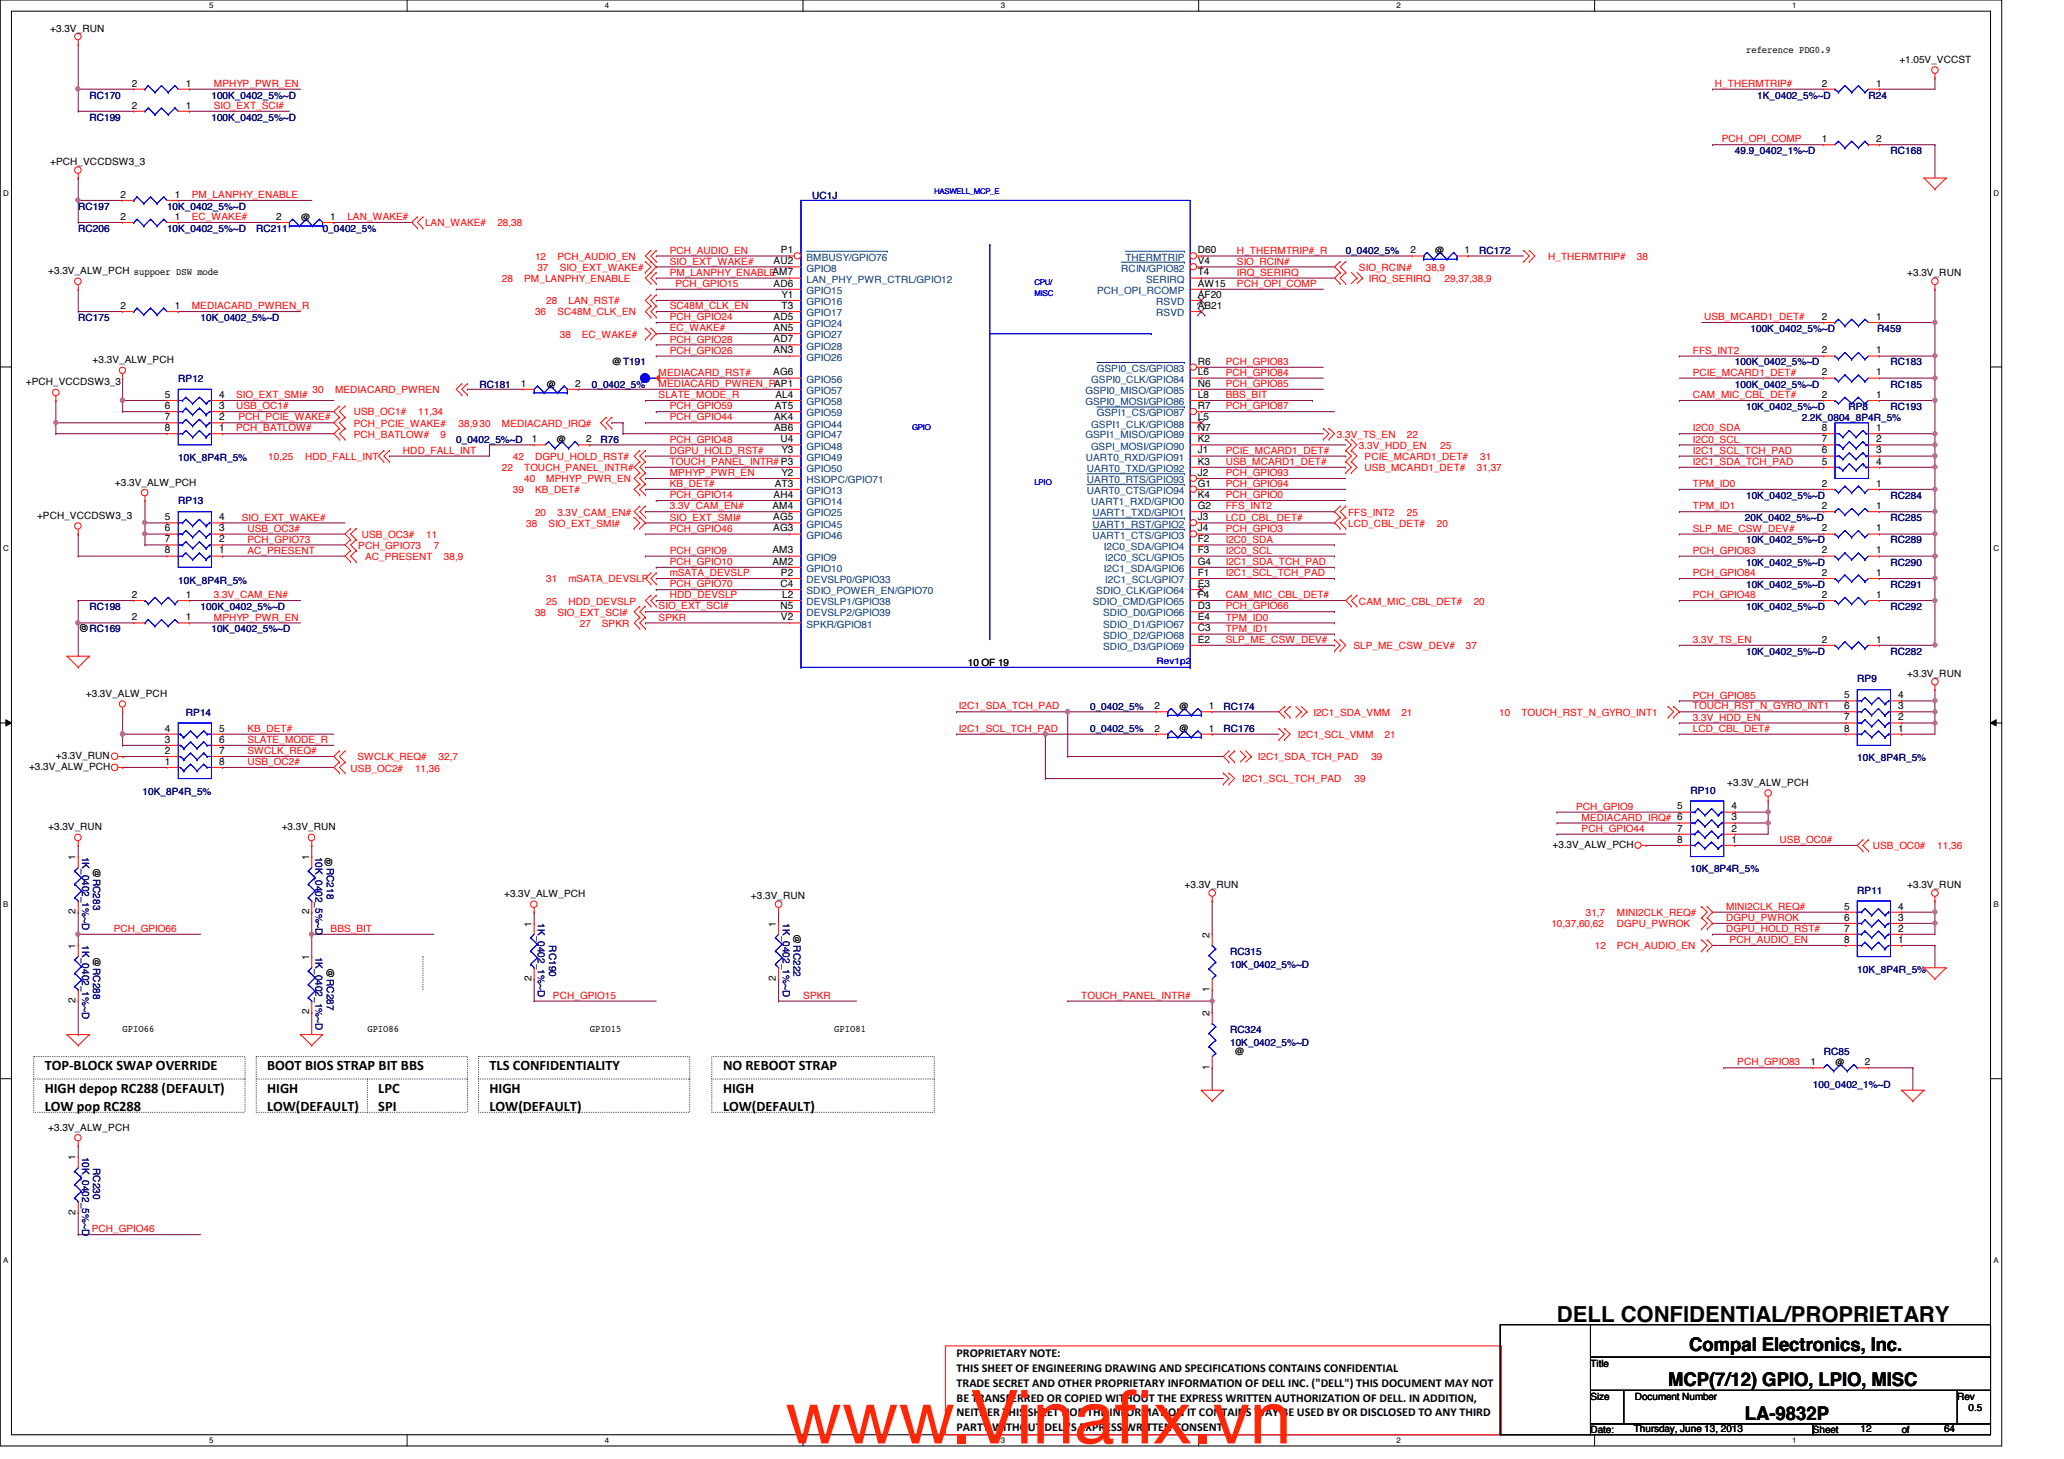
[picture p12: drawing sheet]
<svg xmlns="http://www.w3.org/2000/svg" width="297mm" height="210mm" viewBox="0 0 297 210" stroke-linecap="round" stroke-linejoin="round" font-family="sans-serif">
<defs><g id="words">
<g font-size="10.6" fill="#ff2600">
<text x="113" y="207.7">www.Vinaf</text>
<text x="160.4" y="207.7">ix.vn</text>
</g>
<text font-size="3.2" x="224.1" y="190.2">DELL CONFIDENTIAL/PROPRIETARY</text>
<g font-size="2.7">
<text x="243.1" y="194.4">Compal Electronics, Inc.</text>
<text x="240.1" y="199.4">MCP(7/12) GPIO, LPIO, MISC</text>
<text x="251.1" y="204.3">LA-9832P</text>
</g>
<g font-size="2.1">
<text x="6.4" y="154">TOP-BLOCK SWAP OVERRIDE</text>
<text x="38.4" y="154">BOOT BIOS STRAP BIT BBS</text>
<text x="70.4" y="154">TLS CONFIDENTIALITY</text>
<text x="104.1" y="154">NO REBOOT STRAP</text>
<text x="6.4" y="157.2">HIGH depop RC288 (DEFAULT)</text>
<text x="6.4" y="159.8">LOW pop RC288</text>
<text x="38.4" y="157.2">HIGH</text>
<text x="38.4" y="159.8">LOW(DEFAULT)</text>
<text x="54.4" y="157.2">LPC</text>
<text x="54.4" y="159.8">SPI</text>
<text x="70.4" y="157.2">HIGH</text>
<text x="70.4" y="159.8">LOW(DEFAULT)</text>
<text x="104.1" y="157.2">HIGH</text>
<text x="104.1" y="159.8">LOW(DEFAULT)</text>
</g>
<g font-size="1.7">
<text x="137.7" y="195.3">PROPRIETARY NOTE:</text>
<text x="137.7" y="197.4">THIS SHEET OF ENGINEERING DRAWING AND SPECIFICATIONS CONTAINS CONFIDENTIAL</text>
<text x="137.7" y="199.5">TRADE SECRET AND OTHER PROPRIETARY INFORMATION OF DELL INC. (&quot;DELL&quot;) THIS DOCUMENT MAY NOT</text>
<text x="137.7" y="201.6">BE TRANSFERRED OR COPIED WITHOUT THE EXPRESS WRITTEN AUTHORIZATION OF DELL. IN ADDITION,</text>
<text x="137.7" y="203.8">NEITHER THIS SHEET NOR THE INFORMATION IT CONTAINS WAY BE USED BY OR DISCLOSED TO ANY THIRD</text>
<text x="137.7" y="205.9">PARTY WITHOUT DELL'S EXPRESS WRITTEN CONSENT.</text>
</g>
<g font-size="1.4">
<text x="7.2" y="4.6">+3.3V_RUN</text>
<text x="251.3" y="7.6">reference PDG0.9</text>
<text x="273.3" y="9.1">+1.05V_VCCST</text>
<text x="19" y="12.4">2</text>
<text x="19" y="15.6">2</text>
<text x="26.8" y="12.4">1</text>
<text x="26.8" y="15.6">1</text>
<text x="262.2" y="12.4">2</text>
<text x="270" y="12.4">1</text>
<text x="7.2" y="23.7">+PCH_VCCDSW3_3</text>
<text x="262.2" y="20.4">1</text>
<text x="270" y="20.4">2</text>
<text x="17.4" y="28.4">2</text>
<text x="25.1" y="28.4">1</text>
<text x="17.4" y="31.6">2</text>
<text x="25.1" y="31.6">1</text>
<text x="39.7" y="31.6">2</text>
<text x="43.3" y="31.8">@</text>
<text x="47.5" y="31.6">1</text>
<text x="6.9" y="39.5">+3.3V_ALW_PCH suppoer DSW mode</text>
<text x="111.3" y="41.2">AD6</text>
<text x="111.3" y="38">AU2</text>
<text x="112.4" y="36.4">P1</text>
<text x="172.4" y="38">V4</text>
<text x="172.4" y="36.4">D60</text>
<text x="172.4" y="39.6">T4</text>
<text x="172.4" y="41.2">AW15</text>
<text x="203" y="36.4">2</text>
<text x="206.5" y="36.6">@</text>
<text x="210.8" y="36.4">1</text>
<text x="274.5" y="39.8">+3.3V_RUN</text>
<text x="17.4" y="44.5">2</text>
<text x="25.1" y="44.5">1</text>
<text x="111.3" y="47.6">AN5</text>
<text x="111.3" y="46">AD5</text>
<text x="112.5" y="42.8">Y1</text>
<text x="112.5" y="44.5">T3</text>
<text x="172.4" y="42.8">AF20</text>
<text x="172.4" y="44.5">AB21</text>
<text x="262.2" y="46">2</text>
<text x="270" y="46">1</text>
<text x="13.3" y="52.2">+3.3V_ALW_PCH</text>
<text x="88.1" y="52.6">@T191</text>
<text x="111.3" y="49.2">AD7</text>
<text x="111.3" y="50.8">AN3</text>
<text x="172.4" y="52.5">R6</text>
<text x="262.2" y="50.8">2</text>
<text x="270" y="50.8">1</text>
<text x="3.7" y="55.5">+PCH_VCCDSW3_3</text>
<text x="23.7" y="58.8">6</text>
<text x="23.7" y="57.2">5</text>
<text x="31.5" y="58.8">3</text>
<text x="31.5" y="57.2">4</text>
<text x="75" y="55.6">1</text>
<text x="78.6" y="55.8">@</text>
<text x="82.8" y="55.6">2</text>
<text x="111.3" y="54">AG6</text>
<text x="111.5" y="58.8">AT5</text>
<text x="111.6" y="57.2">AL4</text>
<text x="172.4" y="58.8">R7</text>
<text x="172.4" y="57.2">L8</text>
<text x="172.4" y="54">L6</text>
<text x="172.4" y="55.6">N6</text>
<text x="262.2" y="57.2">2</text>
<text x="262.2" y="54">2</text>
<text x="270" y="57.2">1</text>
<text x="270" y="54">1</text>
<text x="23.7" y="62">8</text>
<text x="23.7" y="60.5">7</text>
<text x="31.5" y="62">1</text>
<text x="31.5" y="60.5">2</text>
<text x="76.5" y="63.6">1</text>
<text x="80" y="63.8">@</text>
<text x="84.4" y="63.6">2</text>
<text x="111.4" y="62">AB6</text>
<text x="111.4" y="60.5">AK4</text>
<text x="112.3" y="63.6">U4</text>
<text x="112.5" y="65.2">Y3</text>
<text x="172.4" y="65.2">J1</text>
<text x="172.4" y="62">N7</text>
<text x="172.4" y="63.6">K2</text>
<text x="172.4" y="60.5">L5</text>
<text x="262.2" y="62">8</text>
<text x="262.2" y="63.6">7</text>
<text x="262.2" y="65.2">6</text>
<text x="270" y="62">1</text>
<text x="270" y="63.6">2</text>
<text x="270" y="65.2">3</text>
<text x="16.5" y="69.8">+3.3V_ALW_PCH</text>
<text x="111.3" y="71.6">AH4</text>
<text x="111.5" y="70">AT3</text>
<text x="112.5" y="68.5">Y2</text>
<text x="172.4" y="71.6">K4</text>
<text x="172.4" y="70">G1</text>
<text x="172.4" y="66.8">K3</text>
<text x="172.4" y="68.5">J2</text>
<text x="262.2" y="70">2</text>
<text x="262.2" y="66.8">5</text>
<text x="270" y="70">1</text>
<text x="270" y="66.8">4</text>
<text x="5.3" y="74.6">+PCH_VCCDSW3_3</text>
<text x="23.7" y="76.5">6</text>
<text x="23.7" y="74.8">5</text>
<text x="31.5" y="76.5">3</text>
<text x="31.5" y="74.8">4</text>
<text x="111.2" y="73.2">AM4</text>
<text x="111.3" y="74.8">AG5</text>
<text x="111.3" y="76.5">AG3</text>
<text x="172.4" y="74.8">J3</text>
<text x="172.4" y="76.5">J4</text>
<text x="172.4" y="73.2">G2</text>
<text x="262.2" y="76.5">2</text>
<text x="262.2" y="73.2">2</text>
<text x="270" y="76.5">1</text>
<text x="270" y="73.2">1</text>
<text x="23.7" y="79.6">8</text>
<text x="23.7" y="78">7</text>
<text x="31.5" y="79.6">1</text>
<text x="31.5" y="78">2</text>
<text x="111.2" y="79.6">AM3</text>
<text x="111.2" y="81.2">AM2</text>
<text x="112.4" y="82.8">P2</text>
<text x="172.4" y="82.8">F1</text>
<text x="172.4" y="81.2">G4</text>
<text x="172.4" y="79.6">F3</text>
<text x="172.4" y="78">F2</text>
<text x="262.2" y="82.8">2</text>
<text x="262.2" y="79.6">2</text>
<text x="270" y="82.8">1</text>
<text x="270" y="79.6">1</text>
<text x="19" y="89.2">2</text>
<text x="19" y="86">2</text>
<text x="26.8" y="89.2">1</text>
<text x="26.8" y="86">1</text>
<text x="112.3" y="87.6">N5</text>
<text x="112.3" y="84.5">C4</text>
<text x="112.4" y="89.2">V2</text>
<text x="112.6" y="86">L2</text>
<text x="172.4" y="89.2">E4</text>
<text x="172.4" y="87.6">D3</text>
<text x="172.4" y="84.5">E3</text>
<text x="172.4" y="86">F4</text>
<text x="262.2" y="86">2</text>
<text x="270" y="86">1</text>
<text x="12.6" y="91.1" transform="rotate(-90 12.6 91.1)">@</text>
<text x="139.3" y="95.8">10 OF 19</text>
<text x="172.4" y="90.8">C3</text>
<text x="172.4" y="92.5">E2</text>
<text x="262.2" y="92.5">2</text>
<text x="270" y="92.5">1</text>
<text x="12.4" y="100.2">+3.3V_ALW_PCH</text>
<text x="265.4" y="100.5">5</text>
<text x="273.2" y="100.5">4</text>
<text x="274.5" y="97.4">+3.3V_RUN</text>
<text x="23.7" y="106.8">3</text>
<text x="23.7" y="105.2">4</text>
<text x="31.5" y="106.8">6</text>
<text x="31.5" y="105.2">5</text>
<text x="166.2" y="102">2</text>
<text x="166.2" y="105.2">2</text>
<text x="169.7" y="102.2">@</text>
<text x="169.7" y="105.4">@</text>
<text x="174" y="102">1</text>
<text x="174" y="105.2">1</text>
<text x="265.4" y="105.2">8</text>
<text x="265.4" y="103.6">7</text>
<text x="265.4" y="102">6</text>
<text x="273.2" y="105.2">1</text>
<text x="273.2" y="103.6">2</text>
<text x="273.2" y="102">3</text>
<text x="4.2" y="110.8">+3.3V_ALW_PCH</text>
<text x="8" y="109.2">+3.3V_RUN</text>
<text x="23.7" y="110">1</text>
<text x="23.7" y="108.5">2</text>
<text x="31.5" y="110">8</text>
<text x="31.5" y="108.5">7</text>
<text x="248.6" y="113.1">+3.3V_ALW_PCH</text>
<text x="6.9" y="119.5">+3.3V_RUN</text>
<text x="40.6" y="119.5">+3.3V_RUN</text>
<text x="241.4" y="119.6">7</text>
<text x="241.4" y="116.5">5</text>
<text x="249.2" y="119.6">2</text>
<text x="249.2" y="118">3</text>
<text x="249.2" y="116.5">4</text>
<text x="10.9" y="123.7" transform="rotate(-90 10.9 123.7)">1</text>
<text x="13.4" y="124.8" transform="rotate(90 13.4 124.8)">@RC283</text>
<text x="44.5" y="123.7" transform="rotate(-90 44.5 123.7)">1</text>
<text x="47.8" y="124.7" transform="rotate(-90 47.8 124.7)">@</text>
<text x="223.4" y="122">+3.3V_ALW_PCH</text>
<text x="241.4" y="121.2">8</text>
<text x="249.2" y="121.2">1</text>
<text x="10.9" y="131.5" transform="rotate(-90 10.9 131.5)">2</text>
<text x="44.5" y="131.5" transform="rotate(-90 44.5 131.5)">2</text>
<text x="72.6" y="129.1">+3.3V_ALW_PCH</text>
<text x="108.1" y="129.4">+3.3V_RUN</text>
<text x="170.5" y="127.8">+3.3V_RUN</text>
<text x="265.4" y="130.9">5</text>
<text x="273.2" y="130.9">4</text>
<text x="274.5" y="127.8">+3.3V_RUN</text>
<text x="10.9" y="136.5" transform="rotate(-90 10.9 136.5)">1</text>
<text x="13.4" y="137.6" transform="rotate(90 13.4 137.6)">@RC288</text>
<text x="76.5" y="133.3" transform="rotate(-90 76.5 133.3)">1</text>
<text x="111.7" y="133.3" transform="rotate(-90 111.7 133.3)">1</text>
<text x="114.2" y="134.4" transform="rotate(90 114.2 134.4)">@RC222</text>
<text x="174.1" y="134.9" transform="rotate(-90 174.1 134.9)">2</text>
<text x="265.4" y="135.6">8</text>
<text x="265.4" y="134">7</text>
<text x="265.4" y="132.5">6</text>
<text x="273.2" y="135.6">1</text>
<text x="273.2" y="134">2</text>
<text x="273.2" y="132.5">3</text>
<text x="44.5" y="138.1" transform="rotate(-90 44.5 138.1)">1</text>
<text x="47" y="139.2" transform="rotate(90 47 139.2)">@RC287</text>
<text x="76.5" y="141.1" transform="rotate(-90 76.5 141.1)">2</text>
<text x="111.7" y="141.1" transform="rotate(-90 111.7 141.1)">2</text>
<text x="174.1" y="142.7" transform="rotate(-90 174.1 142.7)">1</text>
<text x="10.9" y="144.3" transform="rotate(-90 10.9 144.3)">2</text>
<text x="17.6" y="148.4">GPIO66</text>
<text x="44.5" y="145.9" transform="rotate(-90 44.5 145.9)">2</text>
<text x="52.9" y="148.4">GPIO86</text>
<text x="84.9" y="148.4">GPIO15</text>
<text x="120.1" y="148.4">GPIO81</text>
<text x="174.1" y="146.1" transform="rotate(-90 174.1 146.1)">2</text>
<text x="174.1" y="153.9" transform="rotate(-90 174.1 153.9)">1</text>
<text x="177.7" y="151.8">@</text>
<text x="260.6" y="153.2">1</text>
<text x="264.1" y="153.4">@</text>
<text x="268.4" y="153.2">2</text>
<text x="6.9" y="162.6">+3.3V_ALW_PCH</text>
<text x="10.9" y="166.9" transform="rotate(-90 10.9 166.9)">1</text>
<text x="10.9" y="174.8" transform="rotate(-90 10.9 174.8)">2</text>
<text x="228.9" y="196.6">Title</text>
<text x="228.9" y="201.4">Size</text>
<text x="235.3" y="201.4">Document Number</text>
<text x="281.7" y="201.4">Rev</text>
<text x="283.3" y="203">0.5</text>
<text x="228.9" y="206.2">Date:</text>
<text x="235.1" y="206">Thursday, June 13, 2013</text>
<text x="260.9" y="206.2">Sheet</text>
<text x="267.8" y="206">12</text>
<text x="273.7" y="206.2">of</text>
<text x="279.8" y="206">64</text>
</g>
<g font-size="1.4" fill="#000080">
<text x="12.9" y="14.2">RC170</text>
<text x="12.9" y="17.4">RC199</text>
<text x="30.4" y="14.2">100K_0402_5%~D</text>
<text x="30.4" y="17.4">100K_0402_5%~D</text>
<text x="252.9" y="14.2">1K_0402_5%~D</text>
<text x="268.9" y="14.2">R24</text>
<text x="249.7" y="22.2">49.9_0402_1%~D</text>
<text x="272.1" y="22.2">RC168</text>
<text x="116.9" y="28.6">UC1J</text>
<text x="11.3" y="33.4">RC206</text>
<text x="11.3" y="30.2">RC197</text>
<text x="24" y="33.4">10K_0402_5%~D</text>
<text x="24" y="30.2">10K_0402_5%~D</text>
<text x="36.9" y="33.4">RC211</text>
<text x="46.4" y="33.4">0_0402_5%</text>
<text x="193.7" y="36.6">0_0402_5%</text>
<text x="212.9" y="36.6">RC172</text>
<text x="11.3" y="46.2">RC175</text>
<text x="28.9" y="46.2">10K_0402_5%~D</text>
<text x="251.9" y="47.8">100K_0402_5%~D</text>
<text x="270.2" y="47.8">R459</text>
<text x="249.7" y="52.6">100K_0402_5%~D</text>
<text x="272.1" y="52.6">RC183</text>
<text x="25.7" y="55">RP12</text>
<text x="69" y="55.8">RC181</text>
<text x="85.2" y="55.8">0_0402_5%</text>
<text x="249.7" y="55.8">100K_0402_5%~D</text>
<text x="251.3" y="59">10K_0402_5%~D</text>
<text x="266" y="59">RP8</text>
<text x="272.1" y="59">RC193</text>
<text x="272.1" y="55.8">RC185</text>
<text x="65.7" y="63.8">0_0402_5%~D</text>
<text x="86.4" y="63.8">R76</text>
<text x="259.3" y="60.6">2.2K_0804_8P4R_5%</text>
<text x="25.7" y="66.3">10K_8P4R_5%</text>
<text x="251.3" y="71.8">10K_0402_5%~D</text>
<text x="272.1" y="71.8">RC284</text>
<text x="25.7" y="72.6">RP13</text>
<text x="251.1" y="75">20K_0402_5%~D</text>
<text x="272.1" y="75">RC285</text>
<text x="25.7" y="83.9">10K_8P4R_5%</text>
<text x="251.3" y="78.2">10K_0402_5%~D</text>
<text x="251.3" y="81.4">10K_0402_5%~D</text>
<text x="272.1" y="78.2">RC289</text>
<text x="272.1" y="81.4">RC290</text>
<text x="12.9" y="87.8">RC198</text>
<text x="28.9" y="87.8">100K_0402_5%~D</text>
<text x="251.3" y="84.6">10K_0402_5%~D</text>
<text x="251.3" y="87.8">10K_0402_5%~D</text>
<text x="272.1" y="84.6">RC291</text>
<text x="272.1" y="87.8">RC292</text>
<text x="12.9" y="91">RC169</text>
<text x="30.4" y="91">10K_0402_5%~D</text>
<text x="251.3" y="94.2">10K_0402_5%~D</text>
<text x="272.1" y="94.2">RC282</text>
<text x="267.3" y="98.2">RP9</text>
<text x="26.8" y="103">RP14</text>
<text x="156.9" y="102.2">0_0402_5%</text>
<text x="156.9" y="105.4">0_0402_5%</text>
<text x="176.1" y="102.2">RC174</text>
<text x="176.1" y="105.4">RC176</text>
<text x="267.3" y="109.5">10K_8P4R_5%</text>
<text x="20.5" y="114.3">10K_8P4R_5%</text>
<text x="243.3" y="114.2">RP10</text>
<text x="11.8" y="123.2" transform="rotate(90 11.8 123.2)">1K_0402_1%~D</text>
<text x="45.4" y="123.2" transform="rotate(90 45.4 123.2)">10K_0402_5%~D</text>
<text x="47" y="124.8" transform="rotate(90 47 124.8)">RC218</text>
<text x="243.3" y="125.5">10K_8P4R_5%</text>
<text x="267.3" y="128.6">RP11</text>
<text x="11.8" y="136" transform="rotate(90 11.8 136)">1K_0402_1%~D</text>
<text x="45.4" y="137.6" transform="rotate(90 45.4 137.6)">1K_0402_1%~D</text>
<text x="77.4" y="132.8" transform="rotate(90 77.4 132.8)">1K_0402_1%~D</text>
<text x="79" y="136" transform="rotate(90 79 136)">RC190</text>
<text x="112.6" y="132.8" transform="rotate(90 112.6 132.8)">1K_0402_1%~D</text>
<text x="177" y="137.4">RC315</text>
<text x="177" y="139.3">10K_0402_5%~D</text>
<text x="267.3" y="140">10K_8P4R_5%</text>
<text x="177" y="148.6">RC324</text>
<text x="177" y="150.5">10K_0402_5%~D</text>
<text x="262.5" y="151.8">RC85</text>
<text x="260.9" y="156.6">100_0402_1%~D</text>
<text x="11.8" y="166.4" transform="rotate(90 11.8 166.4)">10K_0402_5%~D</text>
<text x="13.4" y="168" transform="rotate(90 13.4 168)">RC230</text>
</g>
<g font-size="1.4" fill="#f00">
<text x="30.8" y="15.7">SIO_EXT_SCI#</text>
<text x="30.8" y="12.5">MPHYP_PWR_EN</text>
<text x="246.8" y="12.5">H_THERMTRIP#</text>
<text x="247.8" y="20.5">PCH_OPI_COMP</text>
<text x="27.6" y="28.5">PM_LANPHY_ENABLE</text>
<text x="27.6" y="31.7">EC_WAKE#</text>
<text x="50" y="31.7">LAN_WAKE#</text>
<text x="61.2" y="32.6">LAN_WAKE#</text>
<text x="71.6" y="32.6">28,38</text>
<text x="72.2" y="40.6">28</text>
<text x="75.4" y="40.6">PM_LANPHY_ENABLE</text>
<text x="77" y="37.4">12</text>
<text x="77.3" y="39">37</text>
<text x="80.2" y="37.4">PCH_AUDIO_EN</text>
<text x="80.6" y="39">SIO_EXT_WAKE#</text>
<text x="96.4" y="36.5">PCH_AUDIO_EN</text>
<text x="96.4" y="38.1">SIO_EXT_WAKE#</text>
<text x="96.4" y="39.7">PM_LANPHY_ENABLEAM7</text>
<text x="97.2" y="41.3">PCH_GPIO15</text>
<text x="178" y="36.5">H_THERMTRIP#_R</text>
<text x="178" y="38.1">SIO_RCIN#</text>
<text x="178" y="39.7">IRQ_SERIRQ</text>
<text x="178" y="41.3">PCH_OPI_COMP</text>
<text x="195.6" y="39">SIO_RCIN#</text>
<text x="197" y="40.6">IRQ_SERIRQ</text>
<text x="205.2" y="39">38,9</text>
<text x="207.9" y="40.6">29,37,38,9</text>
<text x="222.8" y="37.4">H_THERMTRIP#</text>
<text x="235.6" y="37.4">38</text>
<text x="27.6" y="44.5">MEDIACARD_PWREN_R</text>
<text x="77" y="45.4">36</text>
<text x="78.6" y="43.8">28</text>
<text x="80.2" y="45.4">SC48M_CLK_EN</text>
<text x="81.8" y="43.8">LAN_RST#</text>
<text x="96.4" y="47.7">EC_WAKE#</text>
<text x="96.4" y="46.1">PCH_GPIO24</text>
<text x="96.4" y="44.5">SC48M_CLK_EN</text>
<text x="245.2" y="46.1">USB_MCARD1_DET#</text>
<text x="80.6" y="48.6">38</text>
<text x="83.7" y="48.6">EC_WAKE#</text>
<text x="96.4" y="50.9">PCH_GPIO26</text>
<text x="96.4" y="49.3">PCH_GPIO28</text>
<text x="176.4" y="52.5">PCH_GPIO83</text>
<text x="243.6" y="50.9">FFS_INT2</text>
<text x="34" y="57.3">SIO_EXT_SMI#</text>
<text x="34" y="58.9">USB_OC1#</text>
<text x="45" y="56.6">30</text>
<text x="48.2" y="56.6">MEDIACARD_PWREN</text>
<text x="50.9" y="59.8">USB_OC1#</text>
<text x="60.2" y="59.8">11,34</text>
<text x="94.8" y="54.1">MEDIACARD_RST#</text>
<text x="94.8" y="55.7">MEDIACARD_PWREN_RAP1</text>
<text x="94.8" y="57.3">SLATE_MODE_R</text>
<text x="96.4" y="58.9">PCH_GPIO59</text>
<text x="176.4" y="57.3">BBS_BIT</text>
<text x="176.4" y="54.1">PCH_GPIO84</text>
<text x="176.4" y="55.7">PCH_GPIO85</text>
<text x="176.4" y="58.9">PCH_GPIO87</text>
<text x="243.6" y="57.3">CAM_MIC_CBL_DET#</text>
<text x="243.6" y="54.1">PCIE_MCARD1_DET#</text>
<text x="34" y="62.1">PCH_BATLOW#</text>
<text x="34.3" y="60.5">PCH_PCIE_WAKE#</text>
<text x="50.9" y="61.4">PCH_PCIE_WAKE#</text>
<text x="50.9" y="63">PCH_BATLOW#</text>
<text x="58" y="65.3">HDD_FALL_INT</text>
<text x="63.4" y="63">9</text>
<text x="66" y="61.4">38,930</text>
<text x="72.2" y="61.4">MEDIACARD_IRQ#</text>
<text x="96.4" y="60.5">PCH_GPIO44</text>
<text x="96.4" y="63.7">PCH_GPIO48</text>
<text x="96.4" y="65.3">DGPU_HOLD_RST#</text>
<text x="176.4" y="65.3">PCIE_MCARD1_DET#</text>
<text x="192.4" y="63">3.3V_TS_EN</text>
<text x="195.6" y="64.6">3.3V_HDD_EN</text>
<text x="202.5" y="63">22</text>
<text x="207.3" y="64.6">25</text>
<text x="243.6" y="65.3">I2C1_SCL_TCH_PAD</text>
<text x="243.6" y="62.1">I2C0_SDA</text>
<text x="243.6" y="63.7">I2C0_SCL</text>
<text x="38.6" y="66.2">10,25</text>
<text x="43.9" y="66.2">HDD_FALL_INT</text>
<text x="72.2" y="67.8">22</text>
<text x="73.8" y="71">39</text>
<text x="73.8" y="66.2">42</text>
<text x="75.4" y="69.4">40</text>
<text x="75.4" y="67.8">TOUCH_PANEL_INTR#</text>
<text x="77" y="71">KB_DET#</text>
<text x="77" y="66.2">DGPU_HOLD_RST#</text>
<text x="78.6" y="69.4">MPHYP_PWR_EN</text>
<text x="96.4" y="66.9">TOUCH_PANEL_INTR# P3</text>
<text x="96.4" y="68.5">MPHYP_PWR_EN</text>
<text x="96.4" y="70.1">KB_DET#</text>
<text x="96.4" y="71.7">PCH_GPIO14</text>
<text x="176.4" y="66.9">USB_MCARD1_DET#</text>
<text x="176.4" y="71.7">PCH_GPIO0</text>
<text x="176.4" y="68.5">PCH_GPIO93</text>
<text x="176.4" y="70.1">PCH_GPIO94</text>
<text x="196.4" y="66.2">PCIE_MCARD1_DET#</text>
<text x="196.4" y="67.8">USB_MCARD1_DET#</text>
<text x="212.5" y="67.8">31,37</text>
<text x="213" y="66.2">31</text>
<text x="243.6" y="70.1">TPM_ID0</text>
<text x="243.6" y="66.9">I2C1_SDA_TCH_PAD</text>
<text x="34.8" y="74.9">SIO_EXT_WAKE#</text>
<text x="35.6" y="76.5">USB_OC3#</text>
<text x="52.1" y="77.4">USB_OC3#</text>
<text x="61.3" y="77.4">11</text>
<text x="75.7" y="75.8">38</text>
<text x="77" y="74.2">20</text>
<text x="78.9" y="75.8">SIO_EXT_SMI#</text>
<text x="80.2" y="74.2">3.3V_CAM_EN#</text>
<text x="96.4" y="73.3">3.3V_CAM_EN#</text>
<text x="96.4" y="76.5">PCH_GPIO46</text>
<text x="96.4" y="74.9">SIO_EXT_SMI#</text>
<text x="176.4" y="73.3">FFS_INT2</text>
<text x="176.4" y="74.9">LCD_CBL_DET#</text>
<text x="176.4" y="76.5">PCH_GPIO3</text>
<text x="194" y="74.2">FFS_INT2</text>
<text x="194" y="75.8">LCD_CBL_DET#</text>
<text x="202.5" y="74.2">25</text>
<text x="206.8" y="75.8">20</text>
<text x="243.6" y="73.3">TPM_ID1</text>
<text x="243.6" y="76.5">SLP_ME_CSW_DEV#</text>
<text x="35.6" y="78.1">PCH_GPIO73</text>
<text x="35.6" y="79.7">AC_PRESENT</text>
<text x="51.6" y="79">PCH_GPIO73</text>
<text x="52.5" y="80.6">AC_PRESENT</text>
<text x="62.4" y="79">7</text>
<text x="63.9" y="80.6">38,9</text>
<text x="78.6" y="83.8">31</text>
<text x="81.8" y="83.8">mSATA_DEVSLP</text>
<text x="96.4" y="79.7">PCH_GPIO9</text>
<text x="96.4" y="82.9">mSATA_DEVSLP</text>
<text x="96.4" y="81.3">PCH_GPIO10</text>
<text x="176.4" y="78.1">I2C0_SDA</text>
<text x="176.4" y="79.7">I2C0_SCL</text>
<text x="176.4" y="81.3">I2C1_SDA_TCH_PAD</text>
<text x="176.4" y="82.9">I2C1_SCL_TCH_PAD</text>
<text x="243.6" y="79.7">PCH_GPIO83</text>
<text x="243.6" y="82.9">PCH_GPIO84</text>
<text x="30.8" y="89.3">MPHYP_PWR_EN</text>
<text x="30.8" y="86.1">3.3V_CAM_EN#</text>
<text x="77" y="88.6">38</text>
<text x="78.6" y="87">25</text>
<text x="80.2" y="88.6">SIO_EXT_SCI#</text>
<text x="81.8" y="87">HDD_DEVSLP</text>
<text x="94.8" y="87.7">SIO_EXT_SCI#</text>
<text x="94.8" y="89.3">SPKR</text>
<text x="96.4" y="86.1">HDD_DEVSLP</text>
<text x="96.4" y="84.5">PCH_GPIO70</text>
<text x="176.4" y="86.1">CAM_MIC_CBL_DET#</text>
<text x="176.4" y="89.3">TPM_ID0</text>
<text x="176.4" y="87.7">PCH_GPIO66</text>
<text x="195.6" y="87">CAM_MIC_CBL_DET#</text>
<text x="212.1" y="87">20</text>
<text x="243.6" y="86.1">PCH_GPIO48</text>
<text x="83.4" y="90.2">27</text>
<text x="86.6" y="90.2">SPKR</text>
<text x="176.4" y="90.9">TPM_ID1</text>
<text x="176.4" y="92.5">SLP_ME_CSW_DEV#</text>
<text x="194.8" y="93.4">SLP_ME_CSW_DEV#</text>
<text x="210.9" y="93.4">37</text>
<text x="243.6" y="92.5">3.3V_TS_EN</text>
<text x="243.6" y="100.5">PCH_GPIO85</text>
<text x="35.6" y="106.9">SLATE_MODE_R</text>
<text x="35.6" y="105.3">KB_DET#</text>
<text x="138" y="105.3">I2C1_SCL_TCH_PAD</text>
<text x="138" y="102.1">I2C1_SDA_TCH_PAD</text>
<text x="186.8" y="106.2">I2C1_SCL_VMM</text>
<text x="189" y="103">I2C1_SDA_VMM</text>
<text x="199.3" y="106.2">21</text>
<text x="201.7" y="103">21</text>
<text x="215.8" y="103">10</text>
<text x="218.9" y="103">TOUCH_RST_N_GYRO_INT1</text>
<text x="243.6" y="103.7">3.3V_HDD_EN</text>
<text x="243.6" y="105.3">LCD_CBL_DET#</text>
<text x="243.6" y="102.1">TOUCH_RST_N_GYRO_INT1</text>
<text x="35.6" y="110.1">USB_OC2#</text>
<text x="35.6" y="108.5">SWCLK_REQ#</text>
<text x="50.5" y="111">USB_OC2#</text>
<text x="51.4" y="109.4">SWCLK_REQ#</text>
<text x="59.7" y="111">11,36</text>
<text x="63.1" y="109.4">32,7</text>
<text x="178.8" y="112.6">I2C1_SCL_TCH_PAD</text>
<text x="181" y="109.4">I2C1_SDA_TCH_PAD</text>
<text x="194.9" y="112.6">39</text>
<text x="197.4" y="109.4">39</text>
<text x="226.8" y="116.5">PCH_GPIO9</text>
<text x="227.6" y="118.1">MEDIACARD_IRQ# 6</text>
<text x="227.6" y="119.7">PCH_GPIO44</text>
<text x="256.1" y="121.3">USB_OC0#</text>
<text x="269.5" y="122.2">USB_OC0#</text>
<text x="278.8" y="122.2">11,36</text>
<text x="228.2" y="131.8">31,7</text>
<text x="232.7" y="131.8">MINI2CLK_REQ#</text>
<text x="248.4" y="130.9">MINI2CLK_REQ#</text>
<text x="16.4" y="134.1">PCH_GPIO66</text>
<text x="47.6" y="134.1">BBS_BIT</text>
<text x="223.3" y="133.4">10,37,60,62</text>
<text x="229.5" y="136.6">12</text>
<text x="232.7" y="136.6">PCH_AUDIO_EN</text>
<text x="232.7" y="133.4">DGPU_PWROK</text>
<text x="248.4" y="134.1">DGPU_HOLD_RST#</text>
<text x="248.4" y="132.5">DGPU_PWROK</text>
<text x="248.9" y="135.7">PCH_AUDIO_EN</text>
<text x="79.6" y="143.7">PCH_GPIO15</text>
<text x="115.6" y="143.7">SPKR</text>
<text x="155.6" y="143.7">TOUCH_PANEL_INTR#</text>
<text x="250" y="153.3">PCH_GPIO83</text>
<text x="13.2" y="177.3">PCH_GPIO46</text>
</g>
<g font-size="1.4" fill="#004080">
<text x="116.1" y="39.1">GPIO8</text>
<text x="116.1" y="37.5">BMBUSY/GPIO76</text>
<text x="116.1" y="40.7">LAN_PHY_PWR_CTRL/GPIO12</text>
<text x="161.4" y="39.1">RCIN/GPIO82</text>
<text x="162" y="37.5">THERMTRIP</text>
<text x="164.9" y="40.7">SERIRQ</text>
<text x="116.1" y="43.9">GPIO16</text>
<text x="116.1" y="45.5">GPIO17</text>
<text x="116.1" y="42.3">GPIO15</text>
<text x="116.1" y="47.1">GPIO24</text>
<text x="157.9" y="42.3">PCH_OPI_RCOMP</text>
<text x="166.4" y="43.9">RSVD</text>
<text x="166.4" y="45.5">RSVD</text>
<text x="116.1" y="48.7">GPIO27</text>
<text x="116.1" y="50.3">GPIO28</text>
<text x="116.1" y="51.9">GPIO26</text>
<text x="157.9" y="53.5">GSPI0_CS/GPIO83</text>
<text x="116.1" y="55.1">GPIO56</text>
<text x="116.1" y="56.7">GPIO57</text>
<text x="116.1" y="59.9">GPIO59</text>
<text x="116.1" y="58.3">GPIO58</text>
<text x="156.2" y="58.3">GSPI0_MOSI/GPIO86</text>
<text x="156.2" y="56.7">GSPI0_MISO/GPIO85</text>
<text x="157.1" y="55.1">GSPI0_CLK/GPIO84</text>
<text x="157.9" y="59.9">GSPI1_CS/GPIO87</text>
<text x="116.1" y="63.1">GPIO47</text>
<text x="116.1" y="64.7">GPIO48</text>
<text x="116.1" y="61.5">GPIO44</text>
<text x="156.2" y="63.1">GSPI1_MISO/GPIO89</text>
<text x="157" y="64.7">GSPI_MOSI/GPIO90</text>
<text x="157.1" y="61.5">GSPI1_CLK/GPIO88</text>
<text x="116.1" y="71.1">GPIO13</text>
<text x="116.1" y="69.5">HSIOPC/GPIO71</text>
<text x="116.1" y="67.9">GPIO50</text>
<text x="116.1" y="66.3">GPIO49</text>
<text x="156.2" y="66.3">UART0_RXD/GPIO91</text>
<text x="156.4" y="71.1">UART0_CTS/GPIO94</text>
<text x="156.4" y="67.9">UART0_TXD/GPIO92</text>
<text x="156.4" y="69.5">UART0_RTS/GPIO93</text>
<text x="116.1" y="75.9">GPIO45</text>
<text x="116.1" y="77.5">GPIO46</text>
<text x="116.1" y="72.7">GPIO14</text>
<text x="116.1" y="74.3">GPIO25</text>
<text x="157.1" y="72.7">UART1_RXD/GPIO0</text>
<text x="157.2" y="75.9">UART1_RST/GPIO2</text>
<text x="157.2" y="77.5">UART1_CTS/GPIO3</text>
<text x="157.2" y="74.3">UART1_TXD/GPIO1</text>
<text x="116.1" y="83.9">DEVSLP0/GPIO33</text>
<text x="116.1" y="80.7">GPIO9</text>
<text x="116.1" y="82.3">GPIO10</text>
<text x="158.9" y="82.3">I2C1_SDA/GPIO6</text>
<text x="158.9" y="79.1">I2C0_SDA/GPIO4</text>
<text x="159" y="83.9">I2C1_SCL/GPIO7</text>
<text x="159" y="80.7">I2C0_SCL/GPIO5</text>
<text x="116.1" y="88.7">DEVSLP2/GPIO39</text>
<text x="116.1" y="87.1">DEVSLP1/GPIO38</text>
<text x="116.1" y="85.5">SDIO_POWER_EN/GPIO70</text>
<text x="157.3" y="87.1">SDIO_CMD/GPIO65</text>
<text x="157.8" y="85.5">SDIO_CLK/GPIO64</text>
<text x="158.7" y="88.7">SDIO_D0/GPIO66</text>
<text x="116.1" y="90.3">SPKR/GPIO81</text>
<text x="158.7" y="90.3">SDIO_D1/GPIO67</text>
<text x="158.7" y="91.9">SDIO_D2/GPIO68</text>
<text x="158.7" y="93.5">SDIO_D3/GPIO69</text>
</g>
<text font-size="1.3" fill="#00f" x="166.5" y="95.6">Rev1p2</text>
<g font-size="1.1">
<text x="30.1" y="1.1">5</text>
<text x="87" y="1.1">4</text>
<text x="144" y="1.1">3</text>
<text x="201" y="1.1">2</text>
<text x="257.9" y="1.1">1</text>
<text x=".5" y="28.2">D</text>
<text x="286.9" y="28.2">D</text>
<text x=".5" y="79.3">C</text>
<text x="286.9" y="79.3">C</text>
<text x=".5" y="130.6">B</text>
<text x="286.9" y="130.6">B</text>
<text x=".5" y="181.7">A</text>
<text x="286.9" y="181.7">A</text>
<text x="30.1" y="207.6">5</text>
<text x="87" y="207.6">4</text>
<text x="144" y="207.6">3</text>
<text x="201" y="207.6">2</text>
<text x="257.9" y="207.6">1</text>
</g>
<g font-size="1.1" fill="#00f">
<text x="134.4" y="27.9">HASWELL_MCP_E</text>
<text x="148.9" y="41">CPU/</text>
<text x="148.9" y="42.6">MISC</text>
<text x="131.3" y="61.8">GPIO</text>
<text x="148.9" y="69.8">LPIO</text>
</g>
</g></defs>
<path d="M0 0h288.1v208h-288.1zM1.6 1.6h284.9v204.8h-284.9z" fill="none" stroke="#000" stroke-width=".14"/>
<g fill="#fff">
<path d="M30.1 .2h.6v1.2h-.6z"/>
<path d="M30.1 206.6h.6v1.2h-.6z"/>
</g>
<path d="M58.6 0v1.6M58.6 206.4v1.6" fill="none" stroke="#000" stroke-width=".14"/>
<g fill="#fff">
<path d="M87 .2h.6v1.2h-.6z"/>
<path d="M87 206.6h.6v1.2h-.6z"/>
</g>
<path d="M115.6 0v1.6M115.6 206.4v1.6" fill="none" stroke="#000" stroke-width=".14"/>
<g fill="#fff">
<path d="M144 .2h.6v1.2h-.6z"/>
<path d="M144 206.6h.6v1.2h-.6z"/>
</g>
<path d="M172.5 0v1.6M172.5 206.4v1.6" fill="none" stroke="#000" stroke-width=".14"/>
<g fill="#fff">
<path d="M201 .2h.5v1.2h-.5z"/>
<path d="M201 206.6h.5v1.2h-.5z"/>
</g>
<path d="M229.5 0v1.6M229.5 206.4v1.6" fill="none" stroke="#000" stroke-width=".14"/>
<g fill="#fff">
<path d="M257.9 .2h.6v1.2h-.6z"/>
<path d="M257.9 206.6h.6v1.2h-.6z"/>
<path d="M.5 27.2h.7v1.2h-.7z"/>
<path d="M286.9 27.2h.8v1.2h-.8z"/>
<path d="M.5 78.4h.7v1.1h-.7z"/>
<path d="M286.9 78.4h.8v1.1h-.8z"/>
</g>
<path d="M0 52.8h1.6M286.5 52.8h1.6" fill="none" stroke="#000" stroke-width=".14"/>
<g fill="#fff">
<path d="M.5 129.6h.7v1.2h-.7z"/>
<path d="M286.9 129.6h.7v1.2h-.7z"/>
</g>
<path d="M0 104h1.6M.8 103.5l.8 .5-.8 .4zM286.5 104l.8-.5v.9zM286.5 104h1.6" fill="none" stroke="#000" stroke-width=".14"/>
<path d="M.8 103.5l.8 .5-.8 .4zM286.5 104l.8-.5v.9z" fill="#000"/>
<g fill="#fff">
<path d="M.5 180.8h.7v1.1h-.7z"/>
<path d="M286.9 180.8h.7v1.1h-.7z"/>
</g>
<path d="M0 155.2h1.6M286.5 155.2h1.6" fill="none" stroke="#000" stroke-width=".14"/>
<path d="M136.1 193.6h80v12.8h-80z" fill="none" stroke="#f00" stroke-width=".14"/>
<g fill="none" stroke="#000" stroke-width=".14" stroke-dasharray="0 .3">
<path d="M60.9 137.6h.1M4.9 152h30.4v8h-30.4zM4.9 155.2h30.4M35.3 155.2h.1M36.9 155.2h30.4M36.9 152h30.4v8h-30.4zM52.9 155.2h.1M60.9 142.4v-4.8M67.3 155.2h.1M68.9 155.2h30.4M68.9 152h30.4v8h-30.4zM99.3 155.2h.1"/>
<path d="M102.4 152h32v8h-32zM102.4 155.2h32M134.4 155.2h.1M52.9 160v-4.8"/>
</g>
<g fill="none" stroke="#800040" stroke-width=".14">
<path d="M246.5 12.8h.1M246.5 12.8h16M270.5 12.8h.1M278.5 11.2h.1M278.5 11.2v1.6h-8M94.4 36.8h.1M94.4 38.4h.1M94.4 36.8h19.3M94.4 38.4h19.3M172.9 36.8h.1M172.9 38.4h.1M172.9 36.8h30.4"/>
<path d="M172.9 38.4h19.2M211.3 36.8h.1M211.3 36.8h8M246.5 20.8h.1M246.5 20.8h16M270.5 20.8h.1M270.5 20.8h8M278.5 20.8h.1M278.5 20.8v4.8M94.4 40h.1M94.4 43.2h.1M94.4 48h.1"/>
<path d="M94.4 40h19.3M94.4 43.2h19.3M94.4 48h19.3M172.9 40h.1M172.9 41.6h.1M172.9 40h19.2M172.9 41.6h17.6M241.7 51.2h.1M241.7 51.2h20.8M270.5 51.2h.1M278.5 46.4h.1M278.5 54.4h.1"/>
<path d="M278.5 46.4v4.8h-8M278.5 54.4v3.2M88 60.8h.1M88 60.8h1.7M92.9 60.8h.1M92.9 67.2h.1M92.9 68.8h.1M92.9 70.4h.1M92.9 73.6h.1M92.9 76.8h.1M92.9 60.8h20.8M92.9 67.2h20.8"/>
<path d="M92.9 68.8h20.8M92.9 70.4h20.8M92.9 73.6h20.8M92.9 76.8h20.8M94.4 72h.1M94.4 72h19.3M172.9 73.6h19.2M172.9 75.2h19.2M192.1 73.6h.1M192.1 75.2h.1M92.9 80h.1M92.9 88h.1"/>
<path d="M92.9 89.6h.1M92.9 80h20.8M92.9 88h20.8M92.9 89.6h20.8M94.4 83.2h.1M94.4 83.2h19.3M11.3 164.8h.1M11.3 174.4h.1M11.3 177.6h.1M11.3 164.8v1.6M11.3 174.4v3.2M11.3 177.6h17.6"/>
</g>
<circle cx="278.5" cy="54.4" r=".3" fill="#f0f"/>
<circle cx="278.5" cy="54.4" r=".3" fill="none" stroke="#f0f" stroke-width=".14"/>
<path d="M270.5 57.6h.1M270.5 57.6h8" fill="none" stroke="#800040" stroke-width=".14"/>
<circle cx="278.5" cy="57.6" r=".31" fill="#f0f"/>
<circle cx="278.5" cy="57.6" r=".31" fill="none" stroke="#f0f" stroke-width=".14"/>
<path d="M241.7 57.6h.1M241.7 57.6h20.8M11.3 121.6h.1M11.3 131.2h.1M11.3 121.6v1.6M11.3 131.2v3.2M112.1 131.2h.1M112.1 131.2v1.6M112.1 144h.1M112.1 144h11.2" fill="none" stroke="#800040" stroke-width=".14"/>
<circle cx="11.2" cy="134.4" r=".3" fill="#f0f"/>
<circle cx="11.2" cy="134.4" r=".3" fill="none" stroke="#f0f" stroke-width=".14"/>
<path d="M11.3 134.4h.1M11.3 134.4h17.6M44.9 121.6h.1M44.9 131.2h.1M44.9 121.6v1.6M44.9 131.2v3.2" fill="none" stroke="#800040" stroke-width=".14"/>
<circle cx="44.8" cy="134.4" r=".3" fill="#f0f"/>
<circle cx="44.8" cy="134.4" r=".3" fill="none" stroke="#f0f" stroke-width=".14"/>
<path d="M278.5 76.8h.1M278.5 76.8v3.2M172.9 86.4h.1M172.9 86.4h20.8M172.9 89.6h19.2M172.9 91.2h19.2M192.1 89.6h.1M192.1 91.2h.1M44.9 134.4h.1M44.9 134.4h17.5" fill="none" stroke="#800040" stroke-width=".14"/>
<circle cx="278.5" cy="80" r=".3" fill="#f0f"/>
<circle cx="278.5" cy="80" r=".3" fill="none" stroke="#f0f" stroke-width=".14"/>
<circle cx="278.5" cy="76.8" r=".3" fill="#f0f"/>
<circle cx="278.5" cy="76.8" r=".3" fill="none" stroke="#f0f" stroke-width=".14"/>
<path d="M270.5 70.4h.1M270.5 70.4h8" fill="none" stroke="#800040" stroke-width=".14"/>
<circle cx="278.5" cy="70.4" r=".3" fill="#f0f"/>
<circle cx="278.5" cy="70.4" r=".3" fill="none" stroke="#f0f" stroke-width=".14"/>
<path d="M270.5 73.6h.1M270.5 73.6h8" fill="none" stroke="#800040" stroke-width=".14"/>
<circle cx="278.5" cy="73.6" r=".31" fill="#f0f"/>
<circle cx="278.5" cy="73.6" r=".31" fill="none" stroke="#f0f" stroke-width=".14"/>
<g fill="none" stroke="#800040" stroke-width=".14">
<path d="M241.7 70.4h.1M241.7 73.6h.1M241.7 76.8h.1M241.7 70.4h20.8M241.7 73.6h20.8M241.7 76.8h20.8M270.5 76.8h.1M270.5 76.8h8M278.5 70.4h.1M278.5 70.4v3.2M172.9 92.8h19.2M192.1 92.8h.1"/>
<path d="M278.5 86.4h.1M278.5 86.4v6.4M11.3 134.4h.1M11.3 134.4v1.6M76.9 131.2h.1M76.9 131.2v1.6M11.3 148.8h.1M11.3 144v4.8M44.9 145.6h.1M44.9 145.6v3.2M76.9 140.8h.1M76.9 144h.1"/>
<path d="M76.9 140.8v3.2M76.9 144h17.5M112.1 140.8h.1M112.1 140.8v3.2"/>
</g>
<circle cx="278.5" cy="86.4" r=".3" fill="#f0f"/>
<circle cx="278.5" cy="86.4" r=".3" fill="none" stroke="#f0f" stroke-width=".14"/>
<path d="M270.5 83.2h.1M270.5 80h.1M270.5 80h8M278.5 80h.1M278.5 80v3.2h-8" fill="none" stroke="#800040" stroke-width=".14"/>
<circle cx="278.5" cy="80" r=".3" fill="#f0f"/>
<circle cx="278.5" cy="80" r=".3" fill="none" stroke="#f0f" stroke-width=".14"/>
<g fill="none" stroke="#800040" stroke-width=".14">
<path d="M241.7 54.4h20.8M262.5 54.4h.1M270.5 54.4h8M278.5 54.4h.1M278.5 51.2h.1M278.5 51.2v3.2M172.9 65.6h20.8M172.9 67.2h20.8M193.7 65.6h.1M193.7 67.2h.1M241.7 80h.1M241.7 83.2h.1"/>
<path d="M241.7 80h20.8M241.7 83.2h20.8"/>
</g>
<circle cx="278.5" cy="51.2" r=".3" fill="#f0f"/>
<circle cx="278.5" cy="51.2" r=".3" fill="none" stroke="#f0f" stroke-width=".14"/>
<g fill="none" stroke="#800040" stroke-width=".14">
<path d="M11.3 12.8h.1M11.3 16h.1M11.3 6.4h.1M11.3 6.4v9.6M11.3 16h8M11.3 12.8h8M27.3 16h.1M27.3 12.8h.1M27.3 16h14.4M27.3 12.8h16M172.9 54.4h.1M172.9 52.8h.1"/>
<path d="M172.9 56h.1M172.9 57.6h16M172.9 54.4h17.6M172.9 52.8h17.6M172.9 56h17.6M188.9 57.6h.1M172.9 64h.1M172.9 64h20.8M278.5 73.6h.1M278.5 73.6v3.2M11.3 89.6h.1M11.3 89.6h8"/>
<path d="M27.3 89.6h.1M27.3 89.6h16M44.9 134.4h.1M44.9 134.4v3.2"/>
</g>
<circle cx="11.2" cy="12.8" r=".3" fill="#f0f"/>
<circle cx="11.2" cy="12.8" r=".3" fill="none" stroke="#f0f" stroke-width=".14"/>
<path d="M172.9 78.4h19.2M192.1 78.4h.1M94.4 81.6h.1M94.4 81.6h19.3M172.9 80h19.2M192.1 80h.1M150.4 105.6h.1M150.4 105.6h16.1M153.7 102.4h.1M153.7 102.4h12.8" fill="none" stroke="#800040" stroke-width=".14"/>
<circle cx="150.4" cy="105.6" r=".31" fill="#f0f"/>
<circle cx="150.4" cy="105.6" r=".31" fill="none" stroke="#f0f" stroke-width=".14"/>
<path d="M172.9 81.6h19.2M172.9 83.2h19.2M192.1 81.6h.1M192.1 83.2h.1M153.7 102.4h.1M153.7 102.4v6.4M174.5 102.4h.1M174.5 105.6h.1M174.5 102.4h9.6M174.5 105.6h9.6" fill="none" stroke="#800040" stroke-width=".14"/>
<circle cx="153.7" cy="102.4" r=".31" fill="#f0f"/>
<circle cx="153.7" cy="102.4" r=".31" fill="none" stroke="#f0f" stroke-width=".14"/>
<g fill="none" stroke="#800040" stroke-width=".14">
<path d="M11.3 28.8h.1M11.3 28.8h6.3M11.3 44.8h.1M11.3 41.6h.1M11.3 44.8h6.3M11.3 41.6v3.2M25.7 44.8h.1M25.7 44.8h17.6M67.3 56h.1M67.3 56h8M83.3 56h.1M83.3 56h30.4"/>
<path d="M92.9 57.6h.1M92.9 57.6h20.8M94.4 59.2h.1M94.4 59.2h19.3M96.1 54.4h.1M96.1 54.4h17.6M84.9 64h.1M84.9 64h28.8M92.9 75.2h.1M92.9 75.2h20.8M172.9 88h19.2M192.1 88h.1"/>
<path d="M137.7 105.6h.1M137.7 105.6h12.7M150.4 112h.1M150.4 105.6h.1M150.4 112h25.7M150.4 105.6v6.4M153.7 108.8h.1M153.7 108.8h22.4"/>
</g>
<circle cx="11.2" cy="28.8" r=".3" fill="#f0f"/>
<circle cx="11.2" cy="28.8" r=".3" fill="none" stroke="#f0f" stroke-width=".14"/>
<g fill="none" stroke="#800040" stroke-width=".14">
<path d="M11.3 25.6h.1M11.3 28.8h.1M11.3 32h.1M11.3 25.6v6.4M11.3 32h6.3M25.7 28.8h.1M25.7 32h.1M25.7 28.8h19.2M25.7 32h14.3M172.9 59.2h.1M172.9 59.2h19.2M11.3 89.6h.1"/>
<path d="M11.3 89.6v4.8"/>
</g>
<circle cx="11.2" cy="89.6" r=".31" fill="#f0f"/>
<circle cx="11.2" cy="89.6" r=".31" fill="none" stroke="#f0f" stroke-width=".14"/>
<g fill="none" stroke="#800040" stroke-width=".14">
<path d="M94.4 46.4h.1M94.4 51.2h.1M94.4 49.6h.1M94.4 46.4h19.3M94.4 51.2h19.3M94.4 49.6h19.3M172.9 72h.1M172.9 76.8h.1M172.9 68.8h.1M172.9 70.4h.1M172.9 72h20.8M172.9 76.8h20.8"/>
<path d="M172.9 68.8h20.8M172.9 70.4h20.8M11.3 86.4h.1M11.3 86.4h8M27.3 86.4h.1M27.3 86.4h16M94.4 86.4h.1M94.4 84.8h.1M94.4 86.4h19.3M94.4 84.8h19.3M241.7 92.8h.1M241.7 92.8h20.8"/>
<path d="M270.5 92.8h.1M270.5 92.8h8"/>
</g>
<circle cx="278.5" cy="92.8" r=".3" fill="#f0f"/>
<circle cx="278.5" cy="92.8" r=".3" fill="none" stroke="#f0f" stroke-width=".14"/>
<path d="M94.4 44.8h.1M94.4 44.8h19.3M172.9 62.4h.1M172.9 62.4h17.6M278.5 67.2h.1M278.5 67.2v3.2" fill="none" stroke="#800040" stroke-width=".14"/>
<circle cx="278.5" cy="67.2" r=".3" fill="#f0f"/>
<circle cx="278.5" cy="67.2" r=".3" fill="none" stroke="#f0f" stroke-width=".14"/>
<path d="M48 32h.1M48 32h11.3M94.4 41.6h.1M94.4 41.6h19.3M270.5 62.4h8M278.5 62.4h.1" fill="none" stroke="#800040" stroke-width=".14"/>
<circle cx="278.5" cy="62.4" r=".3" fill="#f0f"/>
<circle cx="278.5" cy="62.4" r=".3" fill="none" stroke="#f0f" stroke-width=".14"/>
<path d="M278.5 57.6h.1M278.5 57.6v4.8M270.5 64h8M278.5 64h.1" fill="none" stroke="#800040" stroke-width=".14"/>
<circle cx="278.5" cy="64" r=".3" fill="#f0f"/>
<circle cx="278.5" cy="64" r=".3" fill="none" stroke="#f0f" stroke-width=".14"/>
<path d="M270.5 65.6h8M270.5 67.2h8M278.5 62.4h.1M278.5 65.6h.1M278.5 64h.1M278.5 67.2h.1M278.5 62.4v4.8" fill="none" stroke="#800040" stroke-width=".14"/>
<circle cx="278.5" cy="65.6" r=".31" fill="#f0f"/>
<circle cx="278.5" cy="65.6" r=".31" fill="none" stroke="#f0f" stroke-width=".14"/>
<path d="M273.7 131.2h.1M273.7 132.8h.1M273.7 131.2h4.8M278.5 129.6h.1M278.5 131.2h.1M278.5 129.6v3.2h-4.8" fill="none" stroke="#800040" stroke-width=".14"/>
<circle cx="278.5" cy="131.2" r=".3" fill="#f0f"/>
<circle cx="278.5" cy="131.2" r=".3" fill="none" stroke="#f0f" stroke-width=".14"/>
<path d="M273.7 134.4h.1M278.5 132.8h.1M278.5 132.8v1.6h-4.8" fill="none" stroke="#800040" stroke-width=".14"/>
<circle cx="278.5" cy="132.8" r=".3" fill="#f0f"/>
<circle cx="278.5" cy="132.8" r=".3" fill="none" stroke="#f0f" stroke-width=".14"/>
<path d="M17.6 59.2h.1M17.6 57.6h.1M17.6 57.6h6.4M17.6 59.2h6.4M17.6 57.6v1.6M32 57.6h.1M32 57.6h16M137.7 102.4h.1M137.7 102.4h16" fill="none" stroke="#800040" stroke-width=".14"/>
<circle cx="17.6" cy="57.6" r=".32" fill="#f0f"/>
<circle cx="17.6" cy="57.6" r=".32" fill="none" stroke="#f0f" stroke-width=".14"/>
<path d="M20.9 76.8h.1M20.9 76.8v1.6M11.3 80h.1M11.3 80h12.7" fill="none" stroke="#800040" stroke-width=".14"/>
<circle cx="20.8" cy="76.8" r=".3" fill="#f0f"/>
<circle cx="20.8" cy="76.8" r=".3" fill="none" stroke="#f0f" stroke-width=".14"/>
<path d="M20.9 78.4h.1M20.9 75.2h.1M20.9 78.4h3.1M20.9 75.2v1.6" fill="none" stroke="#800040" stroke-width=".14"/>
<circle cx="20.8" cy="75.2" r=".3" fill="#f0f"/>
<circle cx="20.8" cy="75.2" r=".3" fill="none" stroke="#f0f" stroke-width=".14"/>
<g fill="none" stroke="#800040" stroke-width=".14">
<path d="M17.6 54.4h.1M17.6 54.4v3.2M20.9 76.8h.1M20.9 75.2h.1M20.9 72h.1M20.9 76.8h3.1M20.9 75.2h3.1M20.9 72v3.2M92.9 65.6h.1M92.9 65.6h20.8M11.3 86.4h.1M11.3 86.4v3.2"/>
<path d="M273.7 102.4h.1M273.7 102.4h4.8M278.5 104h.1M278.5 104v1.6"/>
</g>
<circle cx="278.5" cy="104" r=".3" fill="#f0f"/>
<circle cx="278.5" cy="104" r=".3" fill="none" stroke="#f0f" stroke-width=".14"/>
<path d="M241.7 104h.1M241.7 100.8h.1M241.7 104h24M241.7 100.8h24M273.7 104h.1M273.7 100.8h.1M273.7 104h4.8M273.7 100.8h4.8" fill="none" stroke="#800040" stroke-width=".14"/>
<circle cx="278.5" cy="100.8" r=".3" fill="#f0f"/>
<circle cx="278.5" cy="100.8" r=".3" fill="none" stroke="#f0f" stroke-width=".14"/>
<path d="M278.5 99.2h.1M278.5 99.2v4.8M273.7 105.6h.1M273.7 105.6h4.8M278.5 100.8h.1M278.5 102.4h.1" fill="none" stroke="#800040" stroke-width=".14"/>
<circle cx="278.5" cy="102.4" r=".3" fill="#f0f"/>
<circle cx="278.5" cy="102.4" r=".3" fill="none" stroke="#f0f" stroke-width=".14"/>
<path d="M224.1 116.8h.1M224.1 118.4h.1M224.1 116.8h17.6M224.1 118.4h17.6M254.5 118.4h.1M254.5 118.4v1.6h-4.8M224.1 120h.1M224.1 120h17.6M249.7 120h.1" fill="none" stroke="#800040" stroke-width=".14"/>
<circle cx="254.5" cy="118.4" r=".3" fill="#f0f"/>
<circle cx="254.5" cy="118.4" r=".3" fill="none" stroke="#f0f" stroke-width=".14"/>
<path d="M249.7 116.8h.1M249.7 118.4h.1M249.7 116.8h4.8M254.5 115.2h.1M254.5 116.8h.1M254.5 115.2v3.2h-4.8" fill="none" stroke="#800040" stroke-width=".14"/>
<circle cx="254.5" cy="116.8" r=".3" fill="#f0f"/>
<circle cx="254.5" cy="116.8" r=".3" fill="none" stroke="#f0f" stroke-width=".14"/>
<path d="M17.6 105.6h.1M17.6 102.4h.1M17.6 107.2h.1M17.6 105.6h6.4M17.6 102.4v4.8M17.6 107.2h6.4M246.5 136h19.2M265.7 136h.1M273.7 136h.1M273.7 136h4.8M278.5 136h.1M278.5 136v3.2" fill="none" stroke="#800040" stroke-width=".14"/>
<circle cx="17.6" cy="105.6" r=".32" fill="#f0f"/>
<circle cx="17.6" cy="105.6" r=".32" fill="none" stroke="#f0f" stroke-width=".14"/>
<path d="M8 57.6h.1M8 57.6v3.2M32 59.2h.1M32 59.2h16M8 60.8h.1M8 60.8h16M32 107.2h.1M32 107.2h16" fill="none" stroke="#800040" stroke-width=".14"/>
<circle cx="8" cy="60.8" r=".3" fill="#f0f"/>
<circle cx="8" cy="60.8" r=".3" fill="none" stroke="#f0f" stroke-width=".14"/>
<g fill="none" stroke="#800040" stroke-width=".14">
<path d="M244.9 46.4h17.6M262.5 46.4h.1M270.5 46.4h8M278.5 46.4h.1M8 60.8h.1M8 62.4h.1M8 60.8v1.6M8 62.4h16M11.3 76.8h.1M11.3 76.8v3.2M32 60.8h.1M32 62.4h.1"/>
<path d="M32 78.4h.1M32 75.2h.1M32 76.8h.1M32 62.4h16M32 60.8h16M32 78.4h17.7M32 75.2h17.7M32 76.8h17.7M241.7 67.2h.1M241.7 65.6h.1M241.7 62.4h.1M241.7 64h.1"/>
<path d="M241.7 62.4h20.8M241.7 67.2h20.8M241.7 65.6h20.8M241.7 64h20.8M32 80h.1M32 80h17.7M17.6 108.8h.1M17.6 108.8h6.4M32 105.6h.1M32 105.6h16M241.7 105.6h.1M241.7 102.4h.1"/>
<path d="M241.7 105.6h24M241.7 102.4h24M236.9 121.6h.1M236.9 121.6h4.8M246.5 134.4h.1M246.5 132.8h.1M246.5 131.2h.1M246.5 134.4h19.2M246.5 132.8h19.2M246.5 131.2h19.2M249.7 121.6h.1M249.7 121.6h17.6"/>
</g>
<circle cx="278.5" cy="46.4" r=".3" fill="#f0f"/>
<circle cx="278.5" cy="46.4" r=".3" fill="none" stroke="#f0f" stroke-width=".14"/>
<path d="M278.5 41.6h.1M278.5 41.6v4.8M17.6 110.4h.1M17.6 110.4h6.4M32 110.4h.1M32 108.8h.1M32 110.4h16M32 108.8h16M153.7 144h.1M153.7 144h20.8M174.5 144h.1M174.5 142.4v1.6" fill="none" stroke="#800040" stroke-width=".14"/>
<circle cx="174.5" cy="144" r=".3" fill="#f0f"/>
<circle cx="174.5" cy="144" r=".3" fill="none" stroke="#f0f" stroke-width=".14"/>
<g fill="none" stroke="#800040" stroke-width=".14">
<path d="M56 65.6h.1M70.4 64h.1M70.4 64v1.6h-14.4M70.4 64h6.5M89.7 60.8h.1M89.7 62.4h.1M89.7 60.8v1.6M89.7 62.4h24M241.7 86.4h.1M241.7 86.4h20.8M270.5 86.4h.1M278.5 83.2h.1"/>
<path d="M278.5 83.2v3.2h-8M174.5 129.6h.1M174.5 129.6v4.8M174.5 145.6h.1M174.5 153.6h.1M174.5 144v1.6M174.5 153.6v3.2"/>
</g>
<circle cx="278.5" cy="83.2" r=".3" fill="#f0f"/>
<circle cx="278.5" cy="83.2" r=".3" fill="none" stroke="#f0f" stroke-width=".14"/>
<path d="M248.1 153.6h.1M248.1 153.6h12.8M268.9 153.6h.1M268.9 153.6h6.4M275.3 153.6h.1M275.3 153.6v3.2" fill="none" stroke="#800040" stroke-width=".14"/>
<g fill="none" stroke="#f00" stroke-width=".14">
<path d="M11.3 6.4h.1M11.3 5.8v.6M19.3 12.8h.1M19.3 12.8h1.6M25.7 12.8h1.6M27.3 12.8h.1M262.5 12.8h.1M262.5 12.8h1.6M268.9 12.8h1.6M270.5 12.8h.1M278.5 11.2h.1M278.5 10.6v.6"/>
<path d="M11.3 25.6h.1M11.3 25v.6M17.6 32h.1M17.6 32h1.7M24 32h1.7M25.7 32h.1M60.1 31.2h.1M60.1 32.8h.1M60.1 31.2l-.8 .8 .8 .8M60.9 32.8h.1M60.9 31.2h.1M60.9 31.2l-.8 .8 .8 .8"/>
<path d="M92.9 39.2h.1M92.9 37.6h.1M92.9 37.6l.8 .8-.8 .8M93.7 37.6h.1M93.7 39.2h.1M93.7 36h.1M93.7 36l-.8 .8 1.5 1.6-.7 .8M93.7 39.2l-.8 .8 .8 .8M94.4 39.2h.1M94.4 36h.1M94.4 37.6h.1M94.4 39.2l-.7 .8 .7 .8"/>
<path d="M94.4 36l-.7 .8 .7 .8M192.9 37.6h.1M192.9 39.2h.1M192.9 37.6l-.8 .8 .8 .8M192.9 39.2l-.8 .8 .8 .8M193.7 39.2h.1M193.7 37.6h.1M193.7 37.6l-.8 .8 .8 .8M193.7 39.2l-.8 .8 .8 .8M194.5 39.2l.8 .8M195.3 39.2l.8 .8M219.3 36h.1"/>
<path d="M219.3 37.6h.1M219.3 36l.8 .8-.8 .8M220.1 36h.1M220.1 37.6h.1M220.1 36l.8 .8-.8 .8M276.9 25.6h.1M276.9 25.6h3.2M276.9 25.6l1.6 1.6M278.5 27.2h.1M280.1 25.6h.1M280.1 25.6l-1.6 1.6M8 57.6h.1"/>
<path d="M8 57v.6M11.3 41.6h.1M11.3 41v.6M17.6 54.4h.1M17.6 44.8h.1M17.6 53.8v.6M17.6 44.8h1.7M24 59.2h.1M24 57.6h.1M24 59.2h1.7M24 57.6h1.7M24 44.8h1.7"/>
<path d="M25.7 44.8h.1M30.4 59.2h1.6M30.4 57.6h1.6M32 59.2h.1M32 57.6h.1M48.8 58.4h.1M48.8 58.4l-.8 .8 .8 .8M49.7 58.4h.1M49.7 58.4l-.9 .8 .9 .8M66.5 55.2h.1M66.5 56.8h.1M66.5 55.2l-.8 .8 .8 .8"/>
<path d="M67.3 55.2h.1M67.3 56.8h.1M67.3 55.2l-.8 .8 .8 .8M92.9 48.8h.1M92.9 47.2h.1M92.9 47.2l.8 .8-.8 .8M93.7 40.8h.1M93.7 42.4h.1M93.7 44h.1M93.7 47.2h.1M93.7 48.8h.1M93.7 45.6h.1"/>
<path d="M93.7 42.4l-.8 .8 .8 .8M93.7 47.2l.7 .8-.7 .8M93.7 44l-.8 .8 .8 .8M94.4 40.8h.1M94.4 42.4h.1M94.4 44h.1M94.4 45.6h.1M94.4 42.4l-.7 .8 .7 .8M94.4 44l-.7 .8 .7 .8M192.9 40.8h.1M193.7 40.8h.1M195.3 40h.1"/>
<path d="M195.3 40l-.8 .8M196.1 40h.1M196.1 40l-.8 .8M278.5 41.6h.1M278.5 41v.6M11.3 76.8h.1M11.3 76.2v.6M20.9 72h.1M20.9 71.4v.6M24 62.4h.1M24 60.8h.1M24 62.4h1.7"/>
<path d="M24 60.8h1.7M30.4 62.4h1.6M30.4 60.8h1.6M32 62.4h.1M32 60.8h.1M48.8 60h.1M48.8 61.6h.1M48.8 63.2h.1M48.8 60l-.8 .8 .8 .8M48.8 61.6l-.8 .8 .8 .8M49.7 60h.1M49.7 61.6h.1"/>
<path d="M49.7 63.2h.1M49.7 60l-.9 .8 .9 .8M49.7 61.6l-.9 .8 .9 .8M50.5 77.6h.1M50.5 79.2h.1M50.5 76h.1M50.5 77.6l-.8 .8 .8 .8M50.5 79.2l-.8 .8 .8 .8M50.5 76l-.8 .8 .8 .8M51.3 79.2h.1M51.3 77.6h.1M51.3 76h.1"/>
<path d="M51.3 77.6l-.8 .8 .8 .8M51.3 79.2l-.8 .8 .8 .8M51.3 76l-.8 .8 .8 .8M55.2 64.8h.1M55.2 66.4h.1M55.2 64.8l-.8 .8 .8 .8M56 64.8h.1M56 66.4h.1M56 64.8l-.8 .8 .8 .8M87.2 60h.1M87.2 61.6h.1M87.2 60l-.8 .8 .8 .8"/>
<path d="M88 60h.1M88 61.6h.1M88 60l-.8 .8 .8 .8M91.3 76h.1M91.3 74.4h.1M91.3 74.4l.8 .8-.8 .8M92.1 69.6h.1M92.1 71.2h.1M92.1 72.8h.1M92.1 74.4h.1M92.1 68h.1M92.1 76h.1"/>
<path d="M92.1 66.4h.1M92.1 64.8h.1M92.1 69.6l-.8 .8 .8 .8M92.1 72.8l-.8 .8 1.6 1.6-.8 .8M92.1 68l-.8 .8 .8 .8M92.1 66.4l-.8 .8 .8 .8M92.1 64.8l-.8 .8 .8 .8M92.9 69.6h.1M92.9 71.2h.1M92.9 72.8h.1M92.9 74.4h.1M92.9 68h.1"/>
<path d="M92.9 66.4h.1M92.9 64.8h.1M92.9 69.6l-.8 .8 .8 .8M92.9 72.8l-.8 .8 .8 .8M92.9 68l-.8 .8 .8 .8M92.9 66.4l-.8 .8 .8 .8M92.9 64.8l-.8 .8 .8 .8M190.5 61.6h.1M190.5 63.2h.1M190.5 61.6l.8 .8-.8 .8M191.3 61.6h.1M191.3 63.2h.1"/>
<path d="M191.3 61.6l.8 .8-.8 .8M192.9 72.8h.1M192.9 74.4h.1M192.9 76h.1M192.9 72.8l-.8 .8 .8 .8M192.9 74.4l-.8 .8 .8 .8M193.7 74.4h.1M193.7 72.8h.1M193.7 64.8h.1M193.7 66.4h.1M193.7 63.2h.1M193.7 76h.1"/>
<path d="M193.7 68h.1M193.7 72.8l-.8 .8 .8 .8M193.7 64.8l.8 .8-.8 .8M193.7 63.2l.8 .8-.8 .8M193.7 74.4l-.8 .8 .8 .8M193.7 66.4l.8 .8-.8 .8M194.5 64.8h.1M194.5 66.4h.1M194.5 63.2h.1M194.5 68h.1M194.5 64.8l.8 .8-.8 .8M194.5 63.2l.8 .8-.8 .8"/>
<path d="M194.5 66.4l.8 .8-.8 .8M9.6 94.4h.1M9.6 94.4h3.3M9.6 94.4l1.7 1.6M11.3 96h.1M12.9 94.4h.1M12.9 94.4l-1.6 1.6M19.3 89.6h.1M19.3 86.4h.1M19.3 89.6h1.6M19.3 86.4h1.6M25.7 89.6h1.6"/>
<path d="M25.7 86.4h1.6M27.3 89.6h.1M27.3 86.4h.1M50.5 80.8h.1M51.3 80.8h.1M92.1 88.8h.1M92.1 90.4h.1M92.1 87.2h.1M92.1 88.8l-.8 .8 .8 .8M92.1 87.2l-.8 .8 .8 .8M92.9 88.8h.1M92.9 90.4h.1"/>
<path d="M92.9 87.2h.1M92.9 88.8l-.8 .8 .8 .8M92.9 87.2l-.8 .8 .8 .8M93.7 82.4h.1M93.7 84h.1M93.7 85.6h.1M93.7 87.2h.1M93.7 82.4l-.8 .8 .8 .8M93.7 85.6l-.8 .8 .8 .8M94.4 82.4h.1M94.4 84h.1M94.4 85.6h.1"/>
<path d="M94.4 87.2h.1M94.4 85.6l-.7 .8 .7 .8M94.4 82.4l-.7 .8 .7 .8M192.1 92h.1M192.1 93.6h.1M192.1 92l.8 .8-.8 .8M192.9 92h.1M192.9 93.6h.1M192.9 92l.8 .8-.8 .8M194.5 85.6h.1M194.5 87.2h.1M194.5 85.6l-.8 .8 .8 .8"/>
<path d="M195.3 87.2h.1M195.3 85.6h.1M195.3 85.6l-.8 .8 .8 .8M278.5 99.2h.1M278.5 98.6v.6M17 108.8h.6M17 110.4h.6M17.6 102.4h.1M17.6 108.8h.1M17.6 110.4h.1M17.6 101.8v.6M48.8 109.6h.1"/>
<path d="M48.8 111.2h.1M48.8 108h.1M48.8 108l-.8 .8 .8 .8M48.8 109.6l-.8 .8 .8 .8M49.7 111.2h.1M49.7 109.6h.1M49.7 108h.1M49.7 108l-.9 .8 .9 .8M49.7 109.6l-.9 .8 .9 .8M176.1 111.2h.1M176.1 112.8h.1M176.1 111.2l.8 .8-.8 .8"/>
<path d="M176.9 108h.1M176.9 109.6h.1M176.9 111.2h.1M176.9 112.8h.1M176.9 111.2l.8 .8-.8 .8M176.9 108l-.8 .8 .8 .8M177.7 109.6h.1M177.7 108h.1M177.7 108l-.8 .8 .8 .8M178.5 108l.8 .8M179.3 108.8h.1M179.3 108.8l-.8 .8"/>
<path d="M179.3 108l.8 .8M180.1 108.8h.1M180.1 108.8l-.8 .8M184.1 104.8h.1M184.1 106.4h.1M184.1 104.8l.8 .8-.8 .8M184.9 101.6h.1M184.9 103.2h.1M184.9 104.8h.1M184.9 106.4h.1M184.9 101.6l-.8 .8 .8 .8M184.9 104.8l.8 .8-.8 .8"/>
<path d="M185.7 103.2h.1M185.7 101.6h.1M185.7 101.6l-.8 .8 .8 .8M186.5 101.6l.8 .8M187.3 102.4h.1M187.3 102.4l-.8 .8M187.3 101.6l.8 .8M188.1 102.4h.1M188.1 102.4l-.8 .8M240.1 103.2h.1M240.1 101.6h.1M240.1 101.6l.8 .8-.8 .8"/>
<path d="M240.9 101.6h.1M240.9 103.2h.1M240.9 101.6l.8 .8-.8 .8M241.7 118.4h.1M241.7 116.8h.1M241.7 118.4h1.6M241.7 116.8h1.6M248.1 118.4h1.6M248.1 116.8h1.6M249.7 118.4h.1M249.7 116.8h.1M254.5 115.2h.1"/>
<path d="M254.5 114.6v.6M11.3 121.6h.1M11.3 136h.1M11.3 121v.6M11.3 136v1.6M44.9 121.6h.1M44.9 121v.6M76.9 131.2h.1M76.9 130.6v.6M112.1 131.2h.1M112.1 132.8h.1M112.1 130.6v.6"/>
<path d="M112.1 132.8v1.6M112.1 139.2v1.6M174.5 129.6h.1M174.5 129v.6M236.2 121.6h.7M236.9 121.6h.1M241.7 121.6h.1M241.7 120h.1M241.7 121.6h1.6M241.7 120h1.6M244.9 136.8h.1M244.9 135.2h.1"/>
<path d="M244.9 133.6h.1M244.9 132h.1M244.9 130.4h.1M244.9 135.2l.8 .8-.8 .8M244.9 132l.8 .8-.8 .8M244.9 130.4l.8 .8-.8 .8M245.7 135.2h.1M245.7 136.8h.1M245.7 132h.1M245.7 133.6h.1M245.7 130.4h.1M245.7 135.2l.8 .8-.8 .8"/>
<path d="M245.7 132l.8 .8-.8 .8M245.7 130.4l.8 .8-.8 .8M248.1 121.6h1.6M248.1 120h1.6M249.7 121.6h.1M249.7 120h.1M268.1 120.8h.1M268.1 122.4h.1M268.1 120.8l-.8 .8 .8 .8M268.9 122.4h.1M268.9 120.8h.1M268.9 120.8l-.8 .8 .8 .8"/>
<path d="M276.9 139.2h.1M276.9 139.2h3.2M276.9 139.2l1.6 1.6M278.5 129.6h.1M278.5 129v.6M280.1 139.2h.1M280.1 139.2l-1.6 1.6M9.6 148.8h.1M9.6 148.8h3.3M9.6 148.8l1.7 1.6M11.3 150.4h.1M11.3 144h.1"/>
<path d="M11.3 142.4v1.6M12.9 148.8h.1M12.9 148.8l-1.6 1.6M43.3 148.8h.1M43.3 148.8h3.1M43.3 148.8l1.6 1.6M44.9 150.4h.1M46.4 148.8h.1M46.4 148.8l-1.5 1.6M112.1 140.8h.1M172.9 156.8h.1M172.9 156.8h3.2"/>
<path d="M172.9 156.8l1.6 1.6M174.5 158.4h.1M176.1 156.8h.1M176.1 156.8l-1.6 1.6M273.7 156.8h.1M273.7 156.8h3.2M273.7 156.8l1.6 1.6M275.3 158.4h.1M276.9 156.8h.1M276.9 156.8l-1.6 1.6M278.5 140.8h.1M11.3 164.8h.1"/>
<path d="M11.3 164.2v.6"/>
<circle cx="11.2" cy="5.3" r=".46"/>
<circle cx="278.5" cy="10.1" r=".47"/>
<circle cx="11.2" cy="24.5" r=".47"/>
<circle cx="8" cy="56.5" r=".47"/>
<circle cx="11.2" cy="40.5" r=".47"/>
<circle cx="17.6" cy="53.3" r=".45"/>
<circle cx="278.5" cy="40.5" r=".47"/>
<circle cx="11.2" cy="75.7" r=".46"/>
<circle cx="20.8" cy="70.9" r=".47"/>
<circle cx="278.5" cy="98.1" r=".47"/>
<circle cx="16.5" cy="108.8" r=".47"/>
<circle cx="16.5" cy="110.4" r=".47"/>
<circle cx="17.6" cy="101.3" r=".45"/>
<circle cx="254.5" cy="114.1" r=".47"/>
<circle cx="11.2" cy="120.5" r=".47"/>
<circle cx="44.8" cy="120.5" r=".47"/>
<circle cx="76.8" cy="130.1" r=".47"/>
<circle cx="112" cy="130.1" r=".47"/>
<circle cx="174.4" cy="128.5" r=".47"/>
<circle cx="235.7" cy="121.6" r=".45"/>
<circle cx="278.5" cy="128.5" r=".47"/>
<circle cx="11.2" cy="163.7" r=".46"/>
</g>
<path d="M215.9 190.6h13v15.8h-13zM228.9 190.6h57.6v4.6h-57.6zM228.9 195.2h57.6v4.8h-57.6zM228.9 200h4.8v4.9h-4.8zM228.9 204.9h32v1.5h-32zM233.7 200h48v4.9h-48zM260.9 204.9h25.6v1.5h-25.6zM281.7 200h4.8v4.9h-4.8z" fill="none" stroke="#000" stroke-width=".14"/>
<g fill="none" stroke="#00f" stroke-width=".14">
<path d="M20.9 12.8h.1M21.3 12.3h.1M21.3 12.3l1 1M21.3 12.3l-.4 .5M22.3 13.3h.1M23.2 12.3h.1M23.2 12.3l1 1M23.2 12.3l-.9 1M24.2 13.3h.1M25.2 12.3h.1M25.2 12.3l.5 .5M25.2 12.3l-1 1"/>
<path d="M264.1 12.8h.1M264.1 12.8l.5 .5M264.6 13.3h.1M265.5 12.3h.1M265.5 12.3l1 1M265.5 12.3l-.9 1M266.5 13.3h.1M267.5 12.3h.1M267.5 12.3l.9 1M267.5 12.3l-1 1M268.4 13.3h.1M268.9 12.8l-.5 .5"/>
<path d="M19.3 32h.1M19.7 31.5h.1M19.7 31.5l1 1M19.7 31.5l-.4 .5M20.7 32.5h.1M21.7 31.5h.1M21.7 31.5l.9 1M21.7 31.5l-1 1M22.6 32.5h.1M23.6 31.5h.1M23.6 31.5l.4 .5M23.6 31.5l-1 1"/>
<path d="M19.3 44.8h.1M19.7 44.3h.1M19.7 44.3l1 1M19.7 44.3l-.4 .5M20.7 45.3h.1M21.7 44.3h.1M21.7 44.3l.9 1M21.7 44.3l-1 1M22.6 45.3h.1M23.6 44.3h.1M23.6 44.3l.4 .5M23.6 44.3l-1 1"/>
<path d="M25.7 56h4.7v8h-4.7zM25.7 57.6h.1M25.7 59.2h.1M25.7 59.2h.6M25.7 57.6h.6M26.3 57.6h.1M26.3 59.2h.1M26.8 58.7h.1M26.8 57.1h.1M26.8 58.7l.9 1M26.8 57.1l.9 1M26.8 57.1l-.5 .5"/>
<path d="M26.8 58.7l-.5 .5M27.7 59.7h.1M27.7 58.1h.1M28.7 58.7h.1M28.7 57.1h.1M28.7 58.7l1 1M28.7 58.7l-1 1M28.7 57.1l1 1M28.7 57.1l-1 1M29.7 59.7h.1M29.7 58.1h.1M29.8 58h.1"/>
<path d="M29.8 59.5l-.1 .2M30.1 59.2h.1M30.1 57.6h.1M30.1 57.6l-.4 .5M30.1 59.2h.3M30.1 59.2l-.4 .5M30.1 57.6h.3M25.7 62.4h.1M25.7 62.4h.6M25.7 60.8h.6M26.3 62.4h.1M26.3 60.8h.1"/>
<path d="M26.8 61.9h.1M26.8 60.3h.1M26.8 61.9l.9 1M26.8 60.3l.9 1M26.8 61.9l-.5 .5M26.8 60.3l-.5 .5M27.7 62.9h.1M27.7 61.3h.1M28.7 61.9h.1M28.7 60.3h.1M28.7 61.9l1 1M28.7 61.9l-1 1"/>
<path d="M28.7 60.3l1 1M28.7 60.3l-1 1M29.7 62.9h.1M29.7 61.3h.1M29.8 62.7l-.1 .2M29.8 61.1l-.1 .2M30.1 62.4h.1M30.1 60.8h.1M30.1 62.4h.3M30.1 62.4l-.4 .5M30.1 60.8h.3M30.1 60.8l-.4 .5"/>
<path d="M20.9 89.6h.1M20.9 86.4h.1M20.9 86.4l.4 .5M21.3 89.2h.1M21.3 86.9h.1M21.3 89.2l1 .9M21.3 89.2l-.4 .4M22.3 90.1h.1M22.3 85.9h.1M22.3 85.9l.9 1M22.3 85.9l-1 1M23.2 89.2h.1"/>
<path d="M23.2 86.9h.1M23.2 89.2l1 .9M23.2 89.2l-.9 .9M24.2 90.1h.1M24.2 85.9h.1M24.2 85.9l1 1M24.2 85.9l-1 1M25.2 89.2h.1M25.2 86.9h.1M25.2 89.2l.5 .4M25.2 89.2l-1 .9M25.7 86.4l-.5 .5"/>
<path d="M243.3 115.2h4.8v8h-4.8zM243.3 116.8h.1M243.3 118.4h.1M243.3 118.4h.6M243.3 116.8h.6M243.9 116.8h.1M243.9 118.4h.1M244.4 119.5h.1M244.4 117.9h.1M244.4 116.3h.1M244.4 119.5l1 1M244.4 117.9l1 1"/>
<path d="M244.4 116.3l1 1M244.4 116.3l-.5 .5M244.4 119.5l-.5 .5M244.4 117.9l-.5 .5M245.4 118.9h.1M245.4 117.3h.1M246.3 119.5h.1M246.3 117.9h.1M246.3 116.3h.1M246.3 119.5l1 1M246.3 119.5l-.9 1M246.3 117.9l1 1"/>
<path d="M246.3 117.9l-.9 1M246.3 116.3l1 1M246.3 116.3l-.9 1M247.3 118.9h.1M247.3 117.3h.1M247.4 117.1h.1M247.4 117.1l-.1 .2M247.8 118.4h.1M247.8 116.8h.1M247.8 118.4l-.5 .5M247.8 118.4h.3M247.8 116.8h.3"/>
<path d="M247.8 116.8l-.4 .3M10.7 138.1h.1M10.7 138.1l1 1M11.3 137.6l-.6 .5M11.7 139.1h.1M11.7 139.1l-1 .9M111.6 134.9h.1M111.6 136.8h.1M111.6 138.7h.1M111.6 134.9l1 .9M111.6 136.8l1 1M111.6 138.7l.5 .5"/>
<path d="M112.1 139.2h.1M112.1 134.4l-.5 .5M112.6 135.8h.1M112.6 137.8h.1M112.6 135.8l-1 1M112.6 137.8l-1 .9M243.3 121.6h.1M243.3 121.6h.6M243.3 120h.6M243.9 121.6h.1M243.9 120h.1M244.4 121.2h.1"/>
<path d="M244.4 121.2l1 .9M244.4 121.2l-.5 .4M245.4 122.1h.1M245.4 120.5h.1M246.3 121.2h.1M246.3 121.2l1 .9M246.3 121.2l-.9 .9M247.3 122.1h.1M247.3 120.5h.1M247.4 122l-.1 .1M247.8 121.6h.1M247.8 120h.1"/>
<path d="M247.8 120l-.5 .5M247.8 121.6h.3M247.8 121.6l-.5 .5M247.8 120h.3M10.7 140h.1M10.7 141.9h.1M10.7 140l1 1M10.7 141.9l.6 .5M11.3 142.4h.1M11.7 141h.1M11.7 141l-1 .9"/>
</g>
<circle cx="92.8" cy="54.4" r=".64" fill="#00f"/>
<g fill="none" stroke="#00f" stroke-width=".14">
<path d="M93.5 54.4h.1M93.5 54.4h.9"/>
<circle cx="92.8" cy="54.4" r=".64"/>
</g>
<circle cx="92.8" cy="54.4" r=".64" fill="#00f"/>
<g fill="none" stroke="#00f" stroke-width=".14">
<path d="M93.5 54.4h.1M93.5 54.4h.9"/>
<circle cx="92.8" cy="54.4" r=".64"/>
</g>
<path d="M94.4 54.4l.5-.5v1z" fill="#f00"/>
<g fill="none" stroke="#f00" stroke-width=".14">
<path d="M17.6 28.8h.1M17.6 28.8h1.7M24 28.8h1.7M25.7 28.8h.1M40 32h.1M40 32h1.7M46.4 32h1.6M48 32h.1M262.5 20.8h.1M262.5 20.8h1.6M268.9 20.8h1.6M270.5 20.8h.1"/>
<path d="M75.3 56h.1M75.3 56h1.6M81.7 56h1.6M83.3 56h.1M94.4 54.4l.5-.5v1zM94.4 54.4h1.7M96.1 54.4h.1M113.7 54.4h.1M113.7 56h.1M113.7 48h.1M113.7 49.6h.1M113.7 51.2h.1"/>
<path d="M113.7 54.4h1.6M113.7 56h1.6M113.7 48h1.6M113.7 49.6h1.6M113.7 51.2h1.6M262.5 46.4h.1M262.5 46.4h1.6M268.9 46.4h1.6M270.5 46.4h.1M24 78.4h.1M24 76.8h.1M24 75.2h.1"/>
<path d="M24 78.4h1.7M24 76.8h1.7M24 75.2h1.7M30.4 78.4h1.6M30.4 76.8h1.6M30.4 75.2h1.6M32 78.4h.1M32 76.8h.1M32 75.2h.1M76.9 64h.1M76.9 64h1.5M83.3 64h1.6"/>
<path d="M84.9 64h.1M171.3 78.4h1.6M172.9 78.4h.1M262.5 70.4h.1M262.5 62.4h.1M262.5 64h.1M262.5 65.6h.1M262.5 67.2h.1M262.5 70.4h1.6M262.5 64h1.6M262.5 62.4h1.6M262.5 65.6h1.6"/>
<path d="M262.5 67.2h1.6M268.9 70.4h1.6M268.9 64h1.6M268.9 62.4h1.6M268.9 65.6h1.6M268.9 67.2h1.6M270.5 70.4h.1M270.5 62.4h.1M270.5 64h.1M270.5 65.6h.1M270.5 67.2h.1M24 80h.1"/>
<path d="M24 80h1.7M30.4 80h1.6M32 80h.1M171.3 80h1.6M171.3 89.6h1.6M171.3 91.2h1.6M171.3 92.8h1.6M171.3 88h1.6M171.3 84.8h1.6M171.3 86.4h1.6M171.3 83.2h1.6M171.3 81.6h1.6"/>
<path d="M172.9 89.6h.1M172.9 91.2h.1M172.9 92.8h.1M172.9 88h.1M172.9 84.8h.1M172.9 86.4h.1M172.9 83.2h.1M172.9 81.6h.1M172.9 80h.1M24 110.4h.1M24 108.8h.1M24 107.2h.1"/>
<path d="M24 105.6h.1M24 105.6h1.7M24 110.4h1.7M24 108.8h1.7M24 107.2h1.7M30.4 105.6h1.6M30.4 110.4h1.6M30.4 108.8h1.6M30.4 107.2h1.6M32 110.4h.1M32 108.8h.1M32 107.2h.1"/>
<path d="M32 105.6h.1M166.5 102.4h.1M166.5 105.6h.1M166.5 105.6h1.6M166.5 102.4h1.6M172.9 105.6h1.6M172.9 102.4h1.6M174.5 102.4h.1M174.5 105.6h.1M265.7 105.6h.1M265.7 104h.1M265.7 102.4h.1"/>
<path d="M265.7 100.8h.1M265.7 105.6h1.6M265.7 104h1.6M265.7 102.4h1.6M265.7 100.8h1.6M272.1 105.6h1.6M272.1 104h1.6M272.1 102.4h1.6M272.1 100.8h1.6M273.7 105.6h.1M273.7 104h.1M273.7 102.4h.1"/>
<path d="M273.7 100.8h.1M11.3 123.2h.1M11.3 131.2h.1M11.3 123.2v1.6M11.3 129.6v1.6M44.9 123.2h.1M44.9 131.2h.1M44.9 123.2v1.6M44.9 129.6v1.6M76.9 132.8h.1M76.9 132.8v1.6M76.9 139.2v1.6"/>
<path d="M174.5 134.4h.1M174.5 134.4v1.6M76.9 140.8h.1M174.5 142.4h.1M174.5 140.8v1.6M11.3 166.4h.1M11.3 174.4h.1M11.3 166.4v1.6M11.3 172.8v1.6"/>
</g>
<g fill="none" stroke="#00f" stroke-width=".14">
<path d="M19.3 28.8h.1M19.7 28.3h.1M19.7 28.3l1 1M19.7 28.3l-.4 .5M20.7 29.3h.1M21.7 28.3h.1M21.7 28.3l.9 1M21.7 28.3l-1 1M22.6 29.3h.1M23.6 28.3h.1M23.6 28.3l.4 .5M23.6 28.3l-1 1"/>
<path d="M41.7 32h.1M41.7 32.5h.1M41.7 32.5h4.7M41.7 32v.5M42.1 31.5h.1M42.1 31.5l1 1M42.1 31.5l-.4 .5M43.1 32.5h.1M44.1 31.5h.1M44.1 31.5l.9 1M44.1 31.5l-1 1M45 32.5h.1"/>
<path d="M46 31.5h.1M46 31.5l.4 .5v.5M46 31.5l-1 1M46.4 32.5h.1M115.3 28.8h.1M115.3 28.8h56v67.2M115.3 28.8v67.2M142.4 35.2h.1M142.4 35.2v56.8M264.6 20.3h.1M264.6 20.3l-.5 .5M264.6 20.3l.9 1"/>
<path d="M265.5 21.3h.1M266.5 20.3h.1M266.5 20.3l-1 1M266.5 20.3l1 1M267.5 21.3h.1M268.4 20.3h.1M268.4 20.3l-.9 1M268.4 20.3l.5 .5M268.9 20.8h.1M76.9 56.5h.1M76.9 56.5h4.8M77.3 55.5h.1"/>
<path d="M77.3 55.5l-.4 .5v.5M77.3 55.5l1 1M78.3 56.5h.1M79.2 55.5h.1M79.2 55.5l-.9 1M79.2 55.5l1 1M80.2 56.5h.1M81.2 55.5h.1M81.2 55.5l-1 1M81.2 55.5l.5 .5M81.7 56h.1M81.7 56.5h.1"/>
<path d="M81.7 56v.5M142.4 48h23.3M165.7 48h.1M264.1 46.4h.1M264.6 45.9h.1M264.6 45.9l.9 1M264.6 45.9l-.5 .5M265.5 46.9h.1M266.5 45.9h.1M266.5 45.9l1 1M266.5 45.9l-1 1M267.5 46.9h.1"/>
<path d="M268.4 45.9h.1M268.4 45.9l.5 .5M268.4 45.9l-.9 1M25.7 73.6h4.7v8h-4.7zM25.7 75.2h.1M25.7 76.8h.1M25.7 78.4h.6M25.7 76.8h.6M25.7 75.2h.6M26.3 75.2h.1M26.3 78.4h.1M26.3 76.8h.1"/>
<path d="M26.8 79.5h.1M26.8 77.9h.1M26.8 76.3h.1M26.8 74.7h.1M26.8 79.5l.9 1M26.8 77.9l.9 1M26.8 76.3l.9 1M26.8 74.7l.9 1M26.8 74.7l-.5 .5M26.8 79.5l-.5 .5M26.8 77.9l-.5 .5M26.8 76.3l-.5 .5"/>
<path d="M27.7 78.9h.1M27.7 77.3h.1M27.7 75.7h.1M28.7 79.5h.1M28.7 77.9h.1M28.7 76.3h.1M28.7 74.7h.1M28.7 79.5l1 1M28.7 79.5l-1 1M28.7 77.9l1 1M28.7 77.9l-1 1M28.7 76.3l1 1"/>
<path d="M28.7 76.3l-1 1M28.7 74.7l1 1M28.7 74.7l-1 1M29.7 78.9h.1M29.7 77.3h.1M29.7 75.7h.1M29.8 75.5h.1M29.8 78.7l-.1 .2M29.8 77.1l-.1 .2M29.8 75.5l-.1 .2M30.1 78.4h.1M30.1 76.8h.1"/>
<path d="M30.1 75.2h.1M30.1 78.4h.3M30.1 78.4l-.4 .5M30.1 76.8h.3M30.1 76.8l-.4 .5M30.1 75.2h.3M30.1 75.2l-.3 .3M78.9 63.5h.1M78.9 63.5l-.5 .5M78.9 63.5l1 1M79.9 64.5h.1M80.9 63.5h.1"/>
<path d="M80.9 63.5l-1 1M80.9 63.5l.9 1M81.8 64.5h.1M82.8 63.5h.1M82.8 63.5l-1 1M82.8 63.5l.5 .5M83.3 64h.1M264.1 60.8h4.8v8h-4.8zM264.1 70.4h.1M264.1 67.2h.1M264.1 62.4h.1M264.1 65.6h.1"/>
<path d="M264.1 70.4l.5 .5M264.1 62.4h.6M264.1 64h.6M264.1 65.6h.6M264.1 67.2h.6M264.6 70.9h.1M264.7 67.2h.1M264.7 62.4h.1M264.7 64h.1M264.7 65.6h.1M264.7 67.2l.5 .5M264.7 62.4l.5 .5"/>
<path d="M264.7 64l.5 .5M264.7 65.6l.5 .5M265.2 62.9h.1M265.2 64.5h.1M265.2 66.1h.1M265.2 67.7h.1M265.5 69.9h.1M265.5 69.9l1 1M265.5 69.9l-.9 1M266.1 61.9h.1M266.1 63.5h.1M266.1 65.2h.1"/>
<path d="M266.1 66.7h.1M266.1 61.9l1 1M266.1 61.9l-.9 1M266.1 63.5l1 1M266.1 63.5l-.9 1M266.1 65.2l1 .9M266.1 65.2l-.9 .9M266.1 66.7l1 1M266.1 66.7l-.9 1M266.5 70.9h.1M267.1 62.9h.1M267.1 64.5h.1"/>
<path d="M267.1 66.1h.1M267.1 67.7h.1M267.5 69.9h.1M267.5 69.9l.9 1M267.5 69.9l-1 1M268.1 61.9h.1M268.1 63.5h.1M268.1 65.2h.1M268.1 66.7h.1M268.1 61.9l.1 .2M268.1 63.5l.1 .2M268.1 65.2l.5 .4"/>
<path d="M268.1 66.7l.1 .2M268.1 61.9l.5 .5M268.1 61.9l-1 1M268.1 63.5l.5 .5M268.1 63.5l-1 1M268.1 65.2l-1 .9M268.1 66.7l-1 1M268.2 66.9h.1M268.2 66.9l.4 .3M268.4 70.9h.1M268.6 62.4h.1M268.6 64h.1"/>
<path d="M268.6 65.6h.1M268.6 67.2h.1M268.6 62.4h.3M268.6 64h.3M268.6 65.6h.3M268.6 67.2h.3M268.9 70.4l-.5 .5M25.7 80h.1M25.7 80h.6M26.3 80h.1M27.7 80.5h.1M29.7 80.5h.1"/>
<path d="M29.8 80.3l-.1 .2M30.1 80h.1M30.1 80h.3M30.1 80l-.4 .5M115.3 96h.1M115.3 96h56M171.3 96h.1M267.3 99.2h4.8v8h-4.8zM25.7 104h4.7v8h-4.7zM25.7 105.6h.3M25.7 110.4h.3M25.7 108.8h.3"/>
<path d="M25.7 107.2h.3M26 110.4h.1M26 108.8h.1M26 107.2h.1M26 105.6h.1M26 108.8l.5 .5M26 107.2l.5 .5M26 110.4l.5 .5M26 105.6l.3 .4M26.3 106h.1M26.3 110.7l.2 .2M26.3 106l.2 .1"/>
<path d="M26.5 110.9h.1M26.5 109.3h.1M26.5 107.7h.1M26.5 106.1h.1M27.4 109.9h.1M27.4 108.3h.1M27.4 106.7h.1M27.4 105.2h.1M27.4 109.9l-.9 1M27.4 109.9l1 1M27.4 108.3l-.9 1M27.4 108.3l1 1"/>
<path d="M27.4 106.7l-.9 1M27.4 106.7l1 1M27.4 105.2l-.9 .9M27.4 105.2l1 .9M28.4 110.9h.1M28.4 109.3h.1M28.4 107.7h.1M28.4 106.1h.1M29.3 109.9h.1M29.3 108.3h.1M29.3 106.7h.1M29.3 105.2h.1"/>
<path d="M29.3 109.9l-.9 1M29.3 108.3l-.9 1M29.3 106.7l-.9 1M29.3 105.2l-.9 .9M29.3 105.2l.5 .4M29.3 109.9l.5 .5M29.3 108.3l.5 .5M29.3 106.7l.5 .5M29.8 105.6h.1M29.8 110.4h.1M29.8 108.8h.1M29.8 107.2h.1"/>
<path d="M29.8 105.6h.6M29.8 110.4h.6M29.8 108.8h.6M29.8 107.2h.6M30.4 105.6h.1M30.4 110.4h.1M30.4 107.2h.1M168.1 102.4h.1M168.1 102.9h.1M168.1 105.6h.1M168.1 106.1h.1M168.1 102.9h4.8"/>
<path d="M168.1 102.4v.5M168.1 105.6v.5M168.1 106.1h4.8M168.6 101.9h.1M168.6 105.2h.1M168.6 101.9l.9 1M168.6 101.9l-.5 .5M168.6 105.2l.9 .9M168.6 105.2l-.5 .4M169.5 102.9h.1M169.5 106.1h.1M170.5 101.9h.1"/>
<path d="M170.5 105.2h.1M170.5 101.9l.9 1M170.5 101.9l-1 1M170.5 105.2l.9 .9M170.5 105.2l-1 .9M171.4 102.9h.1M171.4 106.1h.1M172.4 101.9h.1M172.4 105.2h.1M172.4 101.9l.5 .5v.5M172.4 101.9l-1 1M172.4 105.2l.5 .4v.5"/>
<path d="M172.4 105.2l-1 .9M172.9 102.9h.1M172.9 106.1h.1M267.3 100.8h.1M267.3 105.6h.1M267.3 102.4h.1M267.3 105.6h.6M267.3 104h.6M267.3 102.4h.6M267.3 100.8h.6M267.9 100.8h.1M267.9 105.6h.1"/>
<path d="M267.9 104h.1M267.9 102.4h.1M268.4 105.2h.1M268.4 103.5h.1M268.4 101.9h.1M268.4 100.3h.1M268.4 105.2l1 .9M268.4 103.5l1 1M268.4 101.9l1 1M268.4 100.3l1 1M268.4 100.3l-.5 .5M268.4 105.2l-.5 .4"/>
<path d="M268.4 103.5l-.5 .5M268.4 101.9l-.5 .5M269.4 106.1h.1M269.4 104.5h.1M269.4 102.9h.1M269.4 101.3h.1M270.3 105.2h.1M270.3 103.5h.1M270.3 101.9h.1M270.3 100.3h.1M270.3 105.2l1 .9M270.3 105.2l-.9 .9"/>
<path d="M270.3 103.5l1 1M270.3 103.5l-.9 1M270.3 101.9l1 1M270.3 101.9l-.9 1M270.3 100.3l1 1M270.3 100.3l-.9 1M271.3 106.1h.1M271.3 104.5h.1M271.3 102.9h.1M271.3 101.3h.1M271.4 101.1h.1M271.4 106l-.1 .1"/>
<path d="M271.4 101.1l-.1 .2M271.8 105.6h.1M271.8 104h.1M271.8 102.4h.1M271.8 100.8h.1M271.8 104l-.5 .5M271.8 102.4l-.5 .5M271.8 105.6h.3M271.8 105.6l-.5 .5M271.8 104h.3M271.8 102.4h.3M271.8 100.8h.3"/>
<path d="M271.8 100.8l-.4 .3M10.7 125.3h.1M10.7 127.2h.1M10.7 129.2h.1M10.7 125.3l1 1M10.7 127.2l1 1M10.7 129.2l.6 .4M11.3 129.6h.1M11.3 124.8l-.6 .5M11.7 126.3h.1M11.7 128.2h.1M11.7 126.3l-1 .9"/>
<path d="M11.7 128.2l-1 1M44.4 125.3h.1M44.4 127.2h.1M44.4 129.2h.1M44.4 125.3l.9 1M44.4 127.2l.9 1M44.4 129.2l.5 .4M44.9 129.6h.1M44.9 124.8l-.5 .5M45.3 126.3h.1M45.3 128.2h.1M45.3 126.3l-.9 .9"/>
<path d="M45.3 128.2l-.9 1M76.4 134.9h.1M76.4 136.8h.1M76.4 138.7h.1M76.4 134.9l.9 .9M76.4 136.8l.9 1M76.4 138.7l.5 .5M76.9 139.2h.1M76.9 134.4l-.5 .5M77.3 135.8h.1M77.3 137.8h.1M77.3 135.8l-.9 1"/>
<path d="M77.3 137.8l-.9 .9M174 139.4h.1M174 137.5h.1M174 139.4l1 .9M174 137.5l1 .9M174.5 136h.1M174.5 136l.5 .5M175 138.4h.1M175 136.5h.1M175 138.4l-1 1M175 136.5l-1 1M175 140.3h.1"/>
<path d="M175 140.3l-.5 .5M10.7 168.5h.1M10.7 170.4h.1M10.7 172.3h.1M10.7 168.5l1 1M10.7 170.4l1 1M10.7 172.3l.6 .5M11.3 172.8h.1M11.3 168l-.6 .5M11.7 169.5h.1M11.7 171.4h.1M11.7 169.5l-1 .9"/>
<path d="M11.7 171.4l-1 .9"/>
</g>
<path d="M172.4 85.3h.1M172.4 84.4l1 .9M173.4 84.4l-1 .9M173.4 85.3h.1" fill="none" stroke="#804000" stroke-width=".14"/>
<circle cx="171.7" cy="75.2" r=".46" fill="#fff"/>
<g fill="none" stroke="#f00" stroke-width=".14">
<path d="M172.3 75.2h.6M172.9 75.2h.1"/>
<circle cx="171.7" cy="75.2" r=".46"/>
</g>
<path d="M157.2 74.5h13.3M170.5 74.5h.1" fill="none" stroke="#004080" stroke-width=".14"/>
<circle cx="171.7" cy="76.8" r=".46" fill="#fff"/>
<g fill="none" stroke="#f00" stroke-width=".14">
<path d="M171.3 72h1.6M171.3 73.6h1.6M172.3 76.8h.6M172.9 76.8h.1M172.9 72h.1M172.9 73.6h.1"/>
<circle cx="171.7" cy="76.8" r=".46"/>
</g>
<path d="M157.2 76.2h13.3M170.5 76.2h.1" fill="none" stroke="#004080" stroke-width=".14"/>
<circle cx="171.7" cy="70.4" r=".46" fill="#fff"/>
<g fill="none" stroke="#f00" stroke-width=".14">
<path d="M171.3 67.2h1.6M172.3 70.4h.6M172.9 70.4h.1M172.9 67.2h.1"/>
<circle cx="171.7" cy="70.4" r=".46"/>
</g>
<path d="M156.4 69.7h14.1M170.5 69.7h.1" fill="none" stroke="#004080" stroke-width=".14"/>
<circle cx="171.7" cy="68.8" r=".46" fill="#fff"/>
<g fill="none" stroke="#f00" stroke-width=".14">
<path d="M171.3 65.6h1.6M171.3 62.4h1.6M171.3 64h1.6M171.3 60.8h1.6M172.3 68.8h.6M172.9 68.8h.1M172.9 65.6h.1M172.9 62.4h.1M172.9 64h.1M172.9 60.8h.1"/>
<circle cx="171.7" cy="68.8" r=".46"/>
</g>
<path d="M156.4 68.2h14.1M170.5 68.2h.1" fill="none" stroke="#004080" stroke-width=".14"/>
<path d="M172.4 61.3h.1M172.4 60.4l1 .9M173.4 60.4l-1 .9M173.4 61.3h.1" fill="none" stroke="#804000" stroke-width=".14"/>
<circle cx="171.7" cy="59.2" r=".46" fill="#fff"/>
<g fill="none" stroke="#f00" stroke-width=".14">
<path d="M171.3 57.6h1.6M171.3 54.4h1.6M171.3 56h1.6M172.3 59.2h.6M172.9 59.2h.1M172.9 57.6h.1M172.9 54.4h.1M172.9 56h.1"/>
<circle cx="171.7" cy="59.2" r=".46"/>
</g>
<path d="M157.9 58.5h12.6M170.5 58.5h.1" fill="none" stroke="#004080" stroke-width=".14"/>
<circle cx="171.7" cy="52.8" r=".46" fill="#fff"/>
<g fill="none" stroke="#f00" stroke-width=".14">
<path d="M172.3 52.8h.6M172.9 52.8h.1"/>
<circle cx="171.7" cy="52.8" r=".46"/>
</g>
<path d="M157.9 52.2h12.6M170.5 52.2h.1" fill="none" stroke="#004080" stroke-width=".14"/>
<circle cx="171.7" cy="38.4" r=".46" fill="#fff"/>
<g fill="none" stroke="#f00" stroke-width=".14">
<path d="M172.3 38.4h.6M172.9 38.4h.1"/>
<circle cx="171.7" cy="38.4" r=".46"/>
</g>
<path d="M161.4 37.7h9.1M170.5 37.7h.1" fill="none" stroke="#004080" stroke-width=".14"/>
<circle cx="171.7" cy="36.8" r=".46" fill="#fff"/>
<g fill="none" stroke="#f00" stroke-width=".14">
<path d="M113.7 38.4h.1M113.7 38.4h1.6M172.3 36.8h.6M172.9 36.8h.1M113.7 59.2h.1M113.7 43.2h.1M113.7 44.8h.1M113.7 41.6h.1M113.7 46.4h.1M113.7 59.2h1.6M113.7 43.2h1.6M113.7 44.8h1.6"/>
<path d="M113.7 41.6h1.6M113.7 46.4h1.6M113.7 75.2h.1M113.7 76.8h.1M113.7 72h.1M113.7 73.6h.1M113.7 70.4h.1M113.7 68.8h.1M113.7 67.2h.1M113.7 65.6h.1M113.7 62.4h.1M113.7 64h.1"/>
<path d="M113.7 75.2h1.6M113.7 76.8h1.6M113.7 72h1.6M113.7 73.6h1.6M113.7 70.4h1.6M113.7 68.8h1.6M113.7 67.2h1.6M113.7 65.6h1.6M113.7 62.4h1.6M113.7 64h1.6M113.7 88h.1M113.7 89.6h.1"/>
<path d="M113.7 86.4h.1M113.7 84.8h.1M113.7 83.2h.1M113.7 80h.1M113.7 81.6h.1M113.7 88h1.6M113.7 89.6h1.6M113.7 86.4h1.6M113.7 84.8h1.6M113.7 83.2h1.6M113.7 80h1.6M113.7 81.6h1.6"/>
<circle cx="171.7" cy="36.8" r=".46"/>
</g>
<path d="M162 36.2h8.5M170.5 36.2h.1" fill="none" stroke="#004080" stroke-width=".14"/>
<circle cx="114.8" cy="36.8" r=".46" fill="#fff"/>
<g fill="none" stroke="#f00" stroke-width=".14">
<path d="M19.3 16h.1M19.3 16h1.6M25.7 16h1.6M27.3 16h.1M113.7 36.8h.1M113.7 36.8h.6M203.3 36.8h.1M203.3 36.8h1.6M209.7 36.8h1.6M211.3 36.8h.1M113.7 57.6h.1M113.7 40h.1"/>
<path d="M113.7 57.6h1.6M113.7 40h1.6M171.3 40h1.6M171.3 41.6h1.6M171.3 43.2h1.6M171.3 44.8h1.6M172.9 40h.1M172.9 41.6h.1M172.9 43.2h.1M172.9 44.8h.1M262.5 51.2h.1M262.5 57.6h.1"/>
<path d="M262.5 54.4h.1M262.5 57.6h1.6M262.5 51.2h1.6M262.5 54.4h1.6M268.9 57.6h1.6M268.9 51.2h1.6M268.9 54.4h1.6M270.5 51.2h.1M270.5 57.6h.1M270.5 54.4h.1M113.7 60.8h.1M113.7 60.8h1.6"/>
<path d="M262.5 76.8h.1M262.5 73.6h.1M262.5 76.8h1.6M262.5 73.6h1.6M268.9 76.8h1.6M268.9 73.6h1.6M270.5 76.8h.1M270.5 73.6h.1M262.5 83.2h.1M262.5 92.8h.1M262.5 80h.1M262.5 86.4h.1"/>
<path d="M262.5 83.2h1.6M262.5 92.8h1.6M262.5 80h1.6M262.5 86.4h1.6M268.9 83.2h1.6M268.9 92.8h1.6M268.9 80h1.6M268.9 86.4h1.6M270.5 83.2h.1M270.5 92.8h.1M270.5 80h.1M270.5 86.4h.1"/>
<path d="M44.9 137.6h.1M44.9 137.6v1.6M265.7 136h.1M265.7 134.4h.1M265.7 132.8h.1M265.7 131.2h.1M265.7 136h1.6M265.7 134.4h1.6M265.7 132.8h1.6M265.7 131.2h1.6M272.1 136h1.6M272.1 134.4h1.6"/>
<path d="M272.1 132.8h1.6M272.1 131.2h1.6M273.7 136h.1M273.7 134.4h.1M273.7 132.8h.1M273.7 131.2h.1M44.9 145.6h.1M44.9 144v1.6M174.5 153.6h.1M174.5 145.6h.1M174.5 145.6v1.6M174.5 152v1.6"/>
<path d="M260.9 153.6h.1M260.9 153.6h1.6M267.3 153.6h1.6M268.9 153.6h.1"/>
<circle cx="114.8" cy="36.8" r=".46"/>
</g>
<path d="M116.1 36.2h11.6M127.7 36.2h.1" fill="none" stroke="#004080" stroke-width=".14"/>
<path d="M172.4 43.7h.1M172.4 45.3h.1M172.4 42.8l1 .9M172.4 44.4l1 .9M173.4 42.8l-1 .9M173.4 44.4l-1 .9M173.4 43.7h.1M173.4 45.3h.1" fill="none" stroke="#804000" stroke-width=".14"/>
<g fill="none" stroke="#00f" stroke-width=".14">
<path d="M20.9 16h.1M21.3 15.5h.1M21.3 15.5l1 1M21.3 15.5l-.4 .5M22.3 16.5h.1M23.2 15.5h.1M23.2 15.5l1 1M23.2 15.5l-.9 1M24.2 16.5h.1M25.2 15.5h.1M25.2 15.5l.5 .5M25.2 15.5l-1 1"/>
<path d="M204.9 36.8h.1M204.9 37.3h.1M204.9 37.3h4.8M204.9 36.8v.5M205.4 36.3h.1M205.4 36.3l.9 1M205.4 36.3l-.5 .5M206.3 37.3h.1M207.3 36.3h.1M207.3 36.3l.9 1M207.3 36.3l-1 1M208.2 37.3h.1"/>
<path d="M209.2 36.3h.1M209.2 36.3l.5 .5v.5M209.2 36.3l-1 1M209.7 37.3h.1M264.1 51.2h.1M264.1 57.6h.1M264.1 54.4h.1M264.1 51.2l.5 .5M264.1 57.6l.5 .5M264.1 54.4l.5 .5M264.6 51.7h.1M264.6 58.1h.1"/>
<path d="M264.6 54.9h.1M265.5 50.7h.1M265.5 57.1h.1M265.5 53.9h.1M265.5 57.1l-.9 1M265.5 50.7l1 1M265.5 50.7l-.9 1M265.5 57.1l1 1M265.5 53.9l1 1M265.5 53.9l-.9 1M266.5 51.7h.1M266.5 58.1h.1"/>
<path d="M266.5 54.9h.1M267.5 50.7h.1M267.5 57.1h.1M267.5 53.9h.1M267.5 50.7l.9 1M267.5 50.7l-1 1M267.5 57.1l.9 1M267.5 57.1l-1 1M267.5 53.9l.9 1M267.5 53.9l-1 1M268.4 51.7h.1M268.4 58.1h.1"/>
<path d="M268.4 54.9h.1M268.9 51.2l-.5 .5M268.9 57.6l-.5 .5M268.9 54.4l-.5 .5M264.1 76.8h.1M264.1 73.6h.1M264.1 76.8l.5 .5M264.6 77.3h.1M264.6 73.2h.1M264.6 73.2l.9 .9M264.6 73.2l-.5 .4M265.5 76.3h.1"/>
<path d="M265.5 74.1h.1M265.5 79.5h.1M265.5 76.3l1 1M265.5 76.3l-.9 1M265.5 79.5l1 1M265.5 79.5l-.9 1M266.5 77.3h.1M266.5 73.2h.1M266.5 73.2l1 .9M266.5 73.2l-1 .9M267.5 76.3h.1M267.5 74.1h.1"/>
<path d="M267.5 79.5h.1M267.5 76.3l.9 1M267.5 76.3l-1 1M267.5 79.5l.9 1M267.5 79.5l-1 1M268.4 77.3h.1M268.4 73.2h.1M268.4 73.2l.5 .4M268.4 73.2l-.9 .9M268.9 76.8l-.5 .5M264.1 83.2h.1M264.1 92.8h.1"/>
<path d="M264.1 80h.1M264.1 86.4h.1M264.1 83.2l.5 .5M264.1 92.8l.5 .5M264.1 80l.5 .5M264.1 86.4l.5 .5M264.6 83.7h.1M264.6 93.3h.1M264.6 80.5h.1M264.6 86.9h.1M265.5 82.7h.1M265.5 92.3h.1"/>
<path d="M265.5 85.9h.1M265.5 82.7l1 1M265.5 82.7l-.9 1M265.5 92.3l1 1M265.5 92.3l-.9 1M265.5 85.9l1 1M265.5 85.9l-.9 1M266.5 83.7h.1M266.5 93.3h.1M266.5 80.5h.1M266.5 86.9h.1M267.5 82.7h.1"/>
<path d="M267.5 92.3h.1M267.5 85.9h.1M267.5 82.7l.9 1M267.5 82.7l-1 1M267.5 92.3l.9 1M267.5 92.3l-1 1M267.5 85.9l.9 1M267.5 85.9l-1 1M268.4 83.7h.1M268.4 93.3h.1M268.4 80.5h.1M268.4 86.9h.1"/>
<path d="M268.9 83.2l-.5 .5M268.9 92.8l-.5 .5M268.9 80l-.5 .5M268.9 86.4l-.5 .5M44.4 139.7h.1M44.4 139.7l.9 1M44.9 139.2l-.5 .5M267.3 129.6h4.8v8h-4.8zM267.3 131.2h.1M267.3 136h.1M267.3 132.8h.1M267.3 136h.6"/>
<path d="M267.3 134.4h.6M267.3 132.8h.6M267.3 131.2h.6M267.9 131.2h.1M267.9 136h.1M267.9 134.4h.1M267.9 132.8h.1M268.4 135.6h.1M268.4 133.9h.1M268.4 132.3h.1M268.4 130.7h.1M268.4 135.6l1 .9"/>
<path d="M268.4 133.9l1 1M268.4 132.3l1 1M268.4 130.7l1 1M268.4 130.7l-.5 .5M268.4 135.6l-.5 .4M268.4 133.9l-.5 .5M268.4 132.3l-.5 .5M269.4 136.5h.1M269.4 134.9h.1M269.4 133.3h.1M269.4 131.7h.1M270.3 135.6h.1"/>
<path d="M270.3 133.9h.1M270.3 132.3h.1M270.3 130.7h.1M270.3 135.6l1 .9M270.3 135.6l-.9 .9M270.3 133.9l1 1M270.3 133.9l-.9 1M270.3 132.3l1 1M270.3 132.3l-.9 1M270.3 130.7l1 1M270.3 130.7l-.9 1M271.3 136.5h.1"/>
<path d="M271.3 134.9h.1M271.3 133.3h.1M271.3 131.7h.1M271.4 131.5h.1M271.4 133.1l-.1 .2M271.4 131.5l-.1 .2M271.8 136h.1M271.8 134.4h.1M271.8 132.8h.1M271.8 131.2h.1M271.8 136l-.5 .5M271.8 134.4l-.5 .5"/>
<path d="M271.8 136h.3M271.8 134.4h.3M271.8 132.8h.3M271.8 132.8l-.5 .5M271.8 131.2h.3M271.8 131.2l-.4 .3M44.4 141.6h.1M44.4 143.6h.1M44.4 141.6l.9 1M44.4 143.6l.5 .4M44.9 144h.1M45.3 140.7h.1"/>
<path d="M45.3 142.6h.1M45.3 140.7l-.9 .9M45.3 142.6l-.9 1M174 150.6h.1M174 148.7h.1M174 150.6l1 1M174 148.7l1 .9M174.5 147.2h.1M174.5 147.2l.5 .5M175 151.6h.1M175 149.6h.1M175 147.7h.1"/>
<path d="M175 151.6l-.5 .4M175 149.6l-1 1M175 147.7l-1 1M263 153.2h.1M263 153.2l-.5 .4M263 153.2l.9 .9M263.9 154.1h.1M264.9 153.2h.1M264.9 153.2l-1 .9M264.9 153.2l.9 .9M265.8 154.1h.1M266.8 153.2h.1"/>
<path d="M266.8 153.2l-1 .9M266.8 153.2l.5 .4M267.3 153.6h.1"/>
</g>
<circle cx="278.5" cy="54.4" r=".3" fill="#f0f"/>
<circle cx="278.5" cy="54.4" r=".3" fill="none" stroke="#f0f" stroke-width=".14"/>
<circle cx="278.5" cy="57.6" r=".31" fill="#f0f"/>
<circle cx="278.5" cy="57.6" r=".31" fill="none" stroke="#f0f" stroke-width=".14"/>
<circle cx="11.2" cy="134.4" r=".3" fill="#f0f"/>
<circle cx="11.2" cy="134.4" r=".3" fill="none" stroke="#f0f" stroke-width=".14"/>
<circle cx="44.8" cy="134.4" r=".3" fill="#f0f"/>
<circle cx="44.8" cy="134.4" r=".3" fill="none" stroke="#f0f" stroke-width=".14"/>
<circle cx="278.5" cy="80" r=".3" fill="#f0f"/>
<circle cx="278.5" cy="80" r=".3" fill="none" stroke="#f0f" stroke-width=".14"/>
<circle cx="278.5" cy="76.8" r=".3" fill="#f0f"/>
<circle cx="278.5" cy="76.8" r=".3" fill="none" stroke="#f0f" stroke-width=".14"/>
<circle cx="278.5" cy="70.4" r=".3" fill="#f0f"/>
<circle cx="278.5" cy="70.4" r=".3" fill="none" stroke="#f0f" stroke-width=".14"/>
<circle cx="278.5" cy="73.6" r=".31" fill="#f0f"/>
<circle cx="278.5" cy="73.6" r=".31" fill="none" stroke="#f0f" stroke-width=".14"/>
<circle cx="278.5" cy="86.4" r=".3" fill="#f0f"/>
<circle cx="278.5" cy="86.4" r=".3" fill="none" stroke="#f0f" stroke-width=".14"/>
<circle cx="278.5" cy="80" r=".3" fill="#f0f"/>
<circle cx="278.5" cy="80" r=".3" fill="none" stroke="#f0f" stroke-width=".14"/>
<circle cx="278.5" cy="51.2" r=".3" fill="#f0f"/>
<circle cx="278.5" cy="51.2" r=".3" fill="none" stroke="#f0f" stroke-width=".14"/>
<circle cx="11.2" cy="12.8" r=".3" fill="#f0f"/>
<circle cx="11.2" cy="12.8" r=".3" fill="none" stroke="#f0f" stroke-width=".14"/>
<circle cx="150.4" cy="105.6" r=".31" fill="#f0f"/>
<circle cx="150.4" cy="105.6" r=".31" fill="none" stroke="#f0f" stroke-width=".14"/>
<circle cx="153.7" cy="102.4" r=".31" fill="#f0f"/>
<circle cx="153.7" cy="102.4" r=".31" fill="none" stroke="#f0f" stroke-width=".14"/>
<circle cx="11.2" cy="28.8" r=".3" fill="#f0f"/>
<circle cx="11.2" cy="28.8" r=".3" fill="none" stroke="#f0f" stroke-width=".14"/>
<circle cx="11.2" cy="89.6" r=".31" fill="#f0f"/>
<circle cx="11.2" cy="89.6" r=".31" fill="none" stroke="#f0f" stroke-width=".14"/>
<circle cx="278.5" cy="92.8" r=".3" fill="#f0f"/>
<circle cx="278.5" cy="92.8" r=".3" fill="none" stroke="#f0f" stroke-width=".14"/>
<circle cx="278.5" cy="67.2" r=".3" fill="#f0f"/>
<circle cx="278.5" cy="67.2" r=".3" fill="none" stroke="#f0f" stroke-width=".14"/>
<circle cx="278.5" cy="62.4" r=".3" fill="#f0f"/>
<circle cx="278.5" cy="62.4" r=".3" fill="none" stroke="#f0f" stroke-width=".14"/>
<circle cx="278.5" cy="64" r=".3" fill="#f0f"/>
<circle cx="278.5" cy="64" r=".3" fill="none" stroke="#f0f" stroke-width=".14"/>
<circle cx="278.5" cy="65.6" r=".31" fill="#f0f"/>
<circle cx="278.5" cy="65.6" r=".31" fill="none" stroke="#f0f" stroke-width=".14"/>
<circle cx="278.5" cy="131.2" r=".3" fill="#f0f"/>
<circle cx="278.5" cy="131.2" r=".3" fill="none" stroke="#f0f" stroke-width=".14"/>
<circle cx="278.5" cy="132.8" r=".3" fill="#f0f"/>
<circle cx="278.5" cy="132.8" r=".3" fill="none" stroke="#f0f" stroke-width=".14"/>
<circle cx="17.6" cy="57.6" r=".32" fill="#f0f"/>
<circle cx="17.6" cy="57.6" r=".32" fill="none" stroke="#f0f" stroke-width=".14"/>
<circle cx="20.8" cy="76.8" r=".3" fill="#f0f"/>
<circle cx="20.8" cy="76.8" r=".3" fill="none" stroke="#f0f" stroke-width=".14"/>
<circle cx="20.8" cy="75.2" r=".3" fill="#f0f"/>
<circle cx="20.8" cy="75.2" r=".3" fill="none" stroke="#f0f" stroke-width=".14"/>
<circle cx="278.5" cy="104" r=".3" fill="#f0f"/>
<circle cx="278.5" cy="104" r=".3" fill="none" stroke="#f0f" stroke-width=".14"/>
<circle cx="278.5" cy="100.8" r=".3" fill="#f0f"/>
<circle cx="278.5" cy="100.8" r=".3" fill="none" stroke="#f0f" stroke-width=".14"/>
<circle cx="278.5" cy="102.4" r=".3" fill="#f0f"/>
<circle cx="278.5" cy="102.4" r=".3" fill="none" stroke="#f0f" stroke-width=".14"/>
<circle cx="254.5" cy="118.4" r=".3" fill="#f0f"/>
<circle cx="254.5" cy="118.4" r=".3" fill="none" stroke="#f0f" stroke-width=".14"/>
<circle cx="254.5" cy="116.8" r=".3" fill="#f0f"/>
<circle cx="254.5" cy="116.8" r=".3" fill="none" stroke="#f0f" stroke-width=".14"/>
<circle cx="17.6" cy="105.6" r=".32" fill="#f0f"/>
<circle cx="17.6" cy="105.6" r=".32" fill="none" stroke="#f0f" stroke-width=".14"/>
<circle cx="8" cy="60.8" r=".3" fill="#f0f"/>
<circle cx="8" cy="60.8" r=".3" fill="none" stroke="#f0f" stroke-width=".14"/>
<circle cx="278.5" cy="46.4" r=".3" fill="#f0f"/>
<circle cx="278.5" cy="46.4" r=".3" fill="none" stroke="#f0f" stroke-width=".14"/>
<circle cx="174.5" cy="144" r=".3" fill="#f0f"/>
<circle cx="174.5" cy="144" r=".3" fill="none" stroke="#f0f" stroke-width=".14"/>
<circle cx="278.5" cy="83.2" r=".3" fill="#f0f"/>
<circle cx="278.5" cy="83.2" r=".3" fill="none" stroke="#f0f" stroke-width=".14"/>
<use href="#words"/>
</svg>
